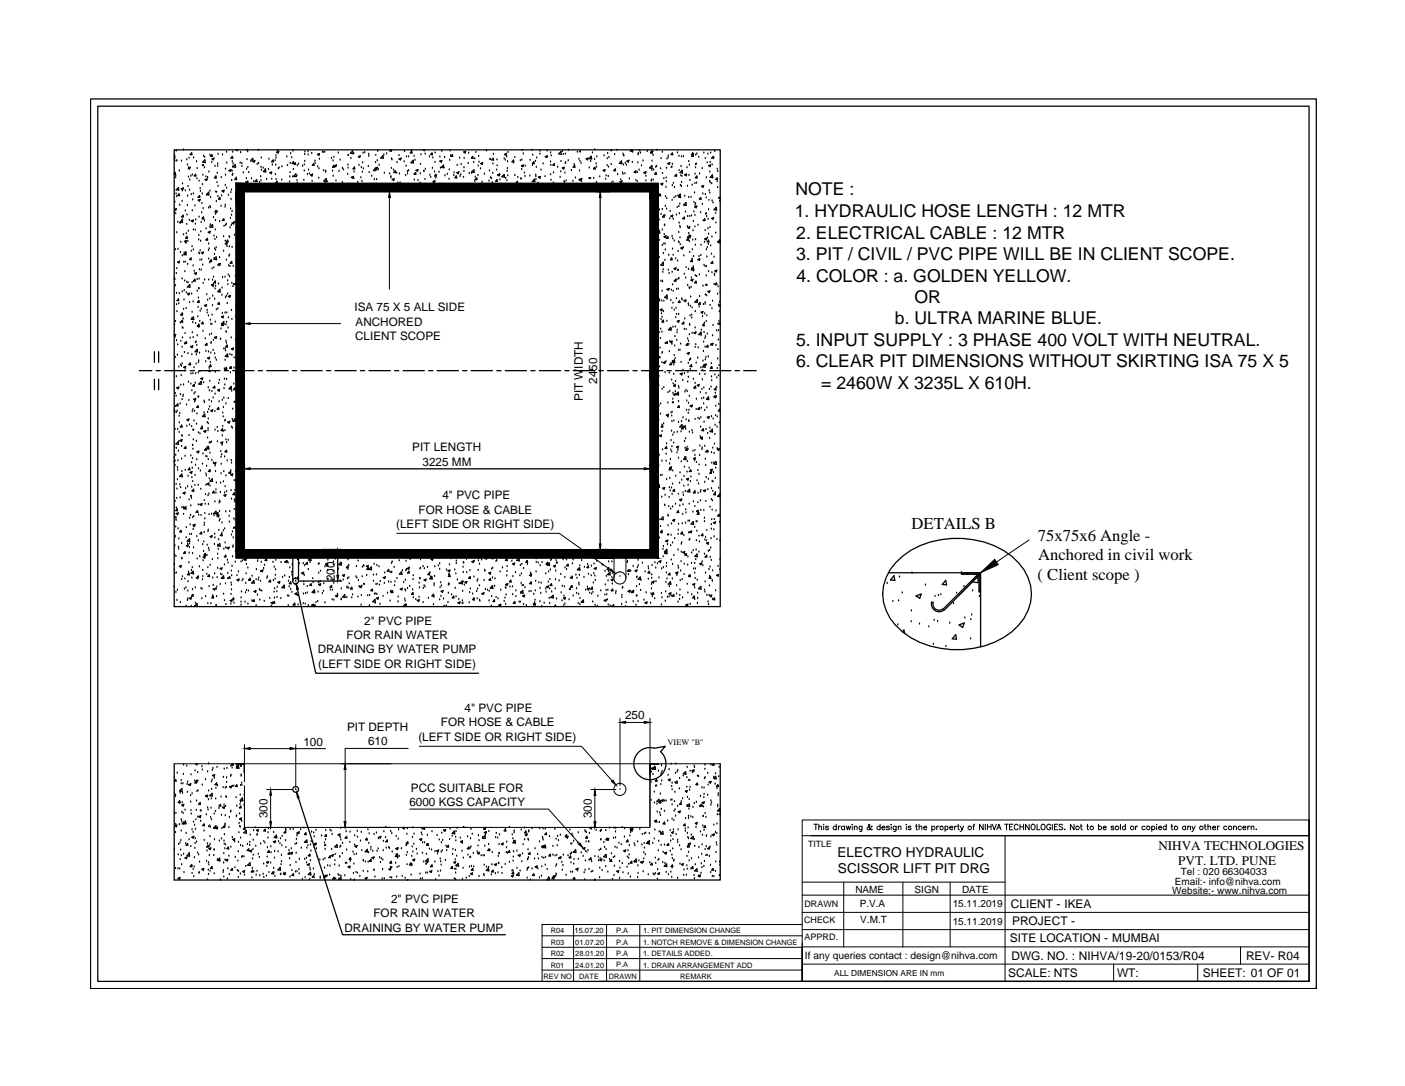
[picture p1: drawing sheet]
<svg xmlns="http://www.w3.org/2000/svg" width="279mm" height="216mm" viewBox="0 0 279 216" stroke-linecap="round" stroke-linejoin="round" font-family="sans-serif">
<defs><g id="words">
<g font-size="3.5">
<text x="158.2" y="38.8">NOTE :</text>
<text x="158" y="43.1">1. HYDRAULIC HOSE LENGTH : 12 MTR</text>
<text x="158.3" y="47.4">2. ELECTRICAL CABLE : 12 MTR</text>
<text x="158.3" y="51.7">3. PIT / CIVIL / PVC PIPE WILL BE IN CLIENT SCOPE.</text>
<text x="158.4" y="56">4. COLOR : a. GOLDEN YELLOW.</text>
<text x="178" y="64.5">b. ULTRA MARINE BLUE.</text>
<text x="181.9" y="60.3">OR</text>
<text x="158.3" y="68.8">5. INPUT SUPPLY : 3 PHASE 400 VOLT WITH NEUTRAL.</text>
<text x="158.3" y="73.1">6. CLEAR PIT DIMENSIONS WITHOUT SKIRTING ISA 75 X 5</text>
<text x="163.3" y="77.3">= 2460W X 3235L X 610H.</text>
</g>
<g font-size="3.3">
<text x="181.3" y="105.1">DETAILS B</text>
<text x="206.4" y="107.6">75x75x6 Angle -</text>
<text x="206.5" y="111.4">Anchored in civil work</text>
<text x="206.3" y="115.2">( Client scope )</text>
</g>
<g font-size="2.7">
<text x="166.6" y="170.3">ELECTRO HYDRAULIC</text>
<text x="166.6" y="173.6">SCISSOR LIFT PIT DRG</text>
</g>
<g font-size="2.6">
<text x="230.3" y="168.9">NIHVA TECHNOLOGIES</text>
<text x="234.3" y="171.9">PVT. LTD. PUNE</text>
</g>
<g font-size="2.4">
<text x="201" y="180.5">CLIENT - IKEA</text>
<text x="201.3" y="183.9">PROJECT -</text>
<text x="200.8" y="187.4">SITE LOCATION - MUMBAI</text>
<text x="201.1" y="190.8">DWG. NO. : NIHVA/19-20/0153/R04</text>
<text x="247.8" y="190.8">REV- R04</text>
<text x="200.5" y="194.2">SCALE: NTS</text>
<text x="222.1" y="194.2">WT:</text>
<text x="239.2" y="194.2">SHEET: 01 OF 01</text>
</g>
<g font-size="2.3">
<text x="70.5" y="61.9">ISA 75 X 5 ALL SIDE</text>
<text x="70.7" y="64.7">ANCHORED</text>
<text x="70.6" y="67.6">CLIENT SCOPE</text>
<text x="118.8" y="76.3" transform="rotate(-90 118.8 76.3)">2450</text>
<text x="115.9" y="79.7" transform="rotate(-90 115.9 79.7)">PIT WIDTH</text>
<text x="82" y="89.7">PIT LENGTH</text>
<text x="84" y="92.6">3225 MM</text>
<text x="88" y="99.2">4&quot; PVC PIPE</text>
<text x="78.8" y="104.9">(LEFT SIDE OR RIGHT SIDE)</text>
<text x="83.2" y="102.1">FOR HOSE &amp; CABLE</text>
<text x="66.6" y="115.6" transform="rotate(-90 66.6 115.6)">200</text>
<text x="72.4" y="124.2">2&quot; PVC PIPE</text>
<text x="63.2" y="129.9">DRAINING BY WATER PUMP</text>
<text x="68.9" y="127.1">FOR RAIN WATER</text>
<text x="63.3" y="132.8">(LEFT SIDE OR RIGHT SIDE)</text>
<text x="92.4" y="141.6">4&quot; PVC PIPE</text>
<text x="124.3" y="143">250</text>
<text x="60.3" y="148.2">100</text>
<text x="69" y="145.4">PIT DEPTH</text>
<text x="73.2" y="148.2">610</text>
<text x="83.2" y="147.3">(LEFT SIDE OR RIGHT SIDE)</text>
<text x="87.7" y="144.4">FOR HOSE &amp; CABLE</text>
<text x="81.4" y="160.2">6000 KGS CAPACITY</text>
<text x="81.7" y="157.4">PCC SUITABLE FOR</text>
<text x="53.2" y="162.7" transform="rotate(-90 53.2 162.7)">300</text>
<text x="117.7" y="162.7" transform="rotate(-90 117.7 162.7)">300</text>
<text x="77.8" y="179.5">2&quot; PVC PIPE</text>
<text x="68.5" y="185.2">DRAINING BY WATER PUMP</text>
<text x="74.3" y="182.4">FOR RAIN WATER</text>
</g>
<g font-size="2">
<text x="234.8" y="173.9">Tel : 020 66304033</text>
<text x="170.1" y="177.4">NAME</text>
<text x="181.9" y="177.4">SIGN</text>
<text x="191.3" y="177.4">DATE</text>
<text x="233.1" y="177.7">Website:- www.nihva.com</text>
<text x="233.7" y="175.9">Email:- info@nihva.com</text>
<text x="171" y="180.4">P.V.A</text>
<text x="171.1" y="183.5">V.M.T</text>
<text x="189.5" y="180.4">15.11.2019</text>
<text x="189.5" y="183.8">15.11.2019</text>
<text x="160.1" y="190.6">If any queries contact : design@nihva.com</text>
</g>
<g font-size="1.8">
<text x="159.9" y="183.5">CHECK</text>
<text x="160" y="180.4">DRAWN</text>
<text x="160" y="186.8">APPRD.</text>
</g>
<g font-size="1.7">
<text x="132.8" y="148.1">VIEW &quot;B&quot;</text>
<text x="160.7" y="168.3">TITLE</text>
<text x="165.9" y="194">ALL DIMENSION ARE IN mm</text>
</g>
<g font-size="1.5">
<text x="109.5" y="185.5">R04</text>
<text x="114.3" y="185.5">15.07.20</text>
<text x="122.5" y="185.5">P.A</text>
<text x="127.9" y="185.5">1. PIT DIMENSION CHANGE</text>
<text x="109.5" y="190.1">R02</text>
<text x="109.5" y="187.8">R03</text>
<text x="114.4" y="190.1">28.01.20</text>
<text x="114.4" y="187.8">01.07.20</text>
<text x="122.5" y="190.1">P.A</text>
<text x="122.5" y="187.8">P.A</text>
<text x="127.9" y="190.1">1. DETAILS ADDED.</text>
<text x="127.9" y="187.8">1. NOTCH REMOVE &amp; DIMENSION CHANGE</text>
<text x="108" y="194.6">REV NO</text>
<text x="109.5" y="192.3">R01</text>
<text x="114.4" y="192.3">24.01.20</text>
<text x="115.2" y="194.6">DATE</text>
<text x="121" y="194.6">DRAWN</text>
<text x="122.5" y="192.3">P.A</text>
<text x="127.9" y="192.3">1. DRAIN ARRANGEMENT ADD</text>
<text x="135.2" y="194.6">REMARK</text>
</g>
</g></defs>
<!-- layer: 0 -->
<g fill="none" stroke="#000" stroke-width=".25">
<path d="M18 19.7h243.8v176.8h-243.8zM19.4 21.1h240.9v174h-240.9zM34.6 29.8h108.6v90.8h-108.6zM34.6 34.5l.3-.2v.4l-.3-.1M34.6 30.9l.1-.1 .1 .6h-.2M34.7 31.9h.1M34.7 30h.1M34.9 34.9h.1M34.9 35.3h.1M35 32h.1M35 38.6h.1M35 37.7l.5-.4v.5z"/>
<path d="M35.1 30h.1M35.2 39.1h.1M35.2 31.9h.1M35.6 38.6l.1 .3-.3-.1zM35.7 34h.1M36 37.5l.5-.1-.2 .3zM36.1 32h.1M36.3 38h.1M36.3 36.6h.1M36.5 29.8h.1M36.8 37.9h.1M37.1 31.8h.1"/>
<path d="M37.3 32.8h.1M37.3 39h.1M37.4 37.1h.1M37.4 33.4l.4-.1-.1 .3zM37.5 35.2h.1M37.5 33.3h.1M37.6 31.4h.1M37.7 37.8h.1M37.7 35.8h.1M37.9 35h.1M38 38.7h.1M38.1 30.4l.1 .4-.4-.1z"/>
<path d="M38.2 34.8h.1M38.3 39.7h.1M38.5 38.6h.1M38.5 31.4h.1M38.9 34.7l.1 .3h-.4zM39.1 32.2h.1M39.2 35.5h.1M39.2 33.5h.1M39.4 39.8l.4-.1-.1 .3zM39.6 36h.1M39.7 38.9v.3h-.3zM39.8 37.5h.1"/>
<path d="M39.8 38h.1M40.2 38.6h.1M40.3 36.7h.1M40.3 32.9h.1M40.4 34.8h.1M40.4 32.9h.1M40.5 31.1h.1M40.7 33.3h.1M40.7 31.3h.1M40.7 31.8l.1 .5-.5-.1zM40.8 35.7l.4-.2-.1 .4zM41 35.2h.1"/>
<path d="M41.1 38.8h.1M41.3 35.3h.1M41.5 38.2v.6l-.4-.1zM41.5 34.2h.1M41.8 38h.1M41.8 30.8h.1M41.9 39.3h.1M42.1 32.3h.1M42.1 31.1h.1M42.1 30.8l.1 .3h-.3zM42.2 31.6l.4-.2-.2 .4zM42.8 33h.1"/>
<path d="M42.9 38.2h.1M42.9 35.5h.1M42.9 35l.1 .4-.4-.1zM43.1 38.2h.1M43.2 36.3h.1M43.2 34.4h.1M43.3 32.6h.1M43.3 33h.1M43.3 39.1h.1M43.4 30.7h.1M43.4 37h.1M43.7 39.2l.1 .4h-.4z"/>
<path d="M44 35.3h.1M44.1 38.9h.1M44.2 38l.3-.2v.4zM44.3 30.8h.1M44.8 36.9h.1M44.8 34.8h.1M44.8 33.6h.1M45.1 30.3h.1M45.1 37.4h.1M45.1 32.4h.1M45.4 38.8h.1M45.5 33.9l.4-.2-.1 .4z"/>
<path d="M45.9 38.3h.1M45.9 39.7h.1M46 37.8h.1M46.1 35.9h.1M46.2 34h.1M46.2 32.2h.1M46.2 34.9h.1M46.2 31.1l.1 .4-.4-.1zM46.3 30.3h.1M46.3 34.6h.1M46.3 33.2h.1M46.3 33.2l.5-.5v.6z"/>
<path d="M46.4 32.6h.1M46.9 36.6h.1M46.9 29.8l.3 .2 .1-.2M47 35.4v.3h-.3zM47 35.4h.1M47.8 32.4h.1M47.9 30.3h.1M48.1 33.1h.1M48.1 32.5h.1M48.4 34.4h.1M48.9 36.1l.4-.1-.1 .4zM49 35.5h.1"/>
<path d="M49 33.6h.1M49.1 31.7h.1M49.2 29.9h.1M49.2 30.2h.1M49.3 33.3h.1M49.5 34.3h.1M49.9 32.1h.1M50 31.8l.3-.3v.3zM50 35.5h.1M50.3 32.1l.4-.2-.1 .3zM50.5 36.1h.1M51 35.7l.1 .4h-.3z"/>
<path d="M51.2 32.7h.1M51.4 29.9h.1M51.4 32.5h.1M51.6 36.3h.1M51.8 35.1h.1M51.9 33.3h.1M51.9 35.9h.1M52 31.4h.1M52 33.9h.1M52.3 33.4h.1M52.8 33.7h.1M52.8 33.6v.6l-.4-.1z"/>
<path d="M53 35.7h.1M53.4 33.7h.1M53.5 31.7h.1M53.7 34.3l.3-.1-.1 .3zM54 35.6h.1M54.2 32.8h.1M54.3 31.8l.1 .4h-.4zM54.7 31.9h.1M54.8 34.7h.1M54.8 32.8h.1M54.9 31h.1M54.9 31.4h.1"/>
<path d="M54.9 35.7h.1M55 30.3l.4-.2-.1 .3zM55.1 36.1v.3h-.3zM55.3 29.9h.1M55.3 33.6h.1M55.5 33.4h.1M56 35.8h.1M56.1 33.2h.1M57 31.2h.1M57.2 32.9h.1M57.6 36.2h.1M57.6 35.2h.1"/>
<path d="M57.7 34.3h.1M57.7 32.5h.1M57.8 30.6h.1M58 31.4h.1M58.2 35.2h.1M58.3 30h.1M58.3 33.7h.1M58.3 32.2l.1 .3h-.3zM58.4 32.5l.4-.1-.1 .3zM58.8 34.6l.1 .5-.5-.1zM59 35h.1M59.1 35.9h.1"/>
<path d="M59.1 36.4h.1M59.1 32.9h.1M59.4 32.6h.1M60.2 33h.1M60.4 35.8h.1M60.5 34h.1M60.5 32.8h.1M60.6 32.1h.1M60.6 30.7h.1M60.6 30.2h.1M61.1 34.7h.1M61.3 30.8h.1"/>
<path d="M61.3 30.2h.1M61.4 33.8h.1M61.5 34.6h.1M61.8 34.8l.4-.2-.2 .4zM62 30.5h.1M62.1 36.1h.1M62.1 32.8l.3-.3 .1 .4zM62.6 32h.1M62.7 32.5h.1M63.1 30.7l.4-.1-.1 .3zM63.2 33.2h.1M63.4 35.4h.1"/>
<path d="M63.4 33.6h.1M63.5 31.7h.1M64.1 30.3h.1M64.3 30.3h.1M64.4 33.9h.1M64.4 36l.5-.5v.6zM64.6 30.3h.1M64.7 36.3h.1M64.7 34.2h.1M64.8 34h.1M65.1 36.2h.1M65.9 31.5h.1"/>
<path d="M66.1 34h.1M66.2 33.3h.1M66.2 32h.1M66.3 35h.1M66.4 33.1h.1M66.4 31.3h.1M66.4 32.9l.1 .3h-.3zM66.5 33l.4-.2-.1 .3zM66.8 36h.1M67.3 30.4h.1M67.4 34.1h.1M67.6 31.8h.1"/>
<path d="M68.1 33.5h.1M68.1 36.3h.1M68.3 33.8h.1M69.1 34.7h.1M69.2 32.8h.1M69.2 30.9h.1M69.2 33.4h.1M69.3 30.9h.1M69.8 31.5h.1M69.9 35.2l.4-.1-.1 .3zM70.1 30l.1 .6-.5-.1zM70.3 30.6h.1"/>
<path d="M70.4 35.5h.1M70.4 34.2h.1M70.5 33.2v.4h-.3zM71.1 36.3h.1M71.3 31.1l.3-.1-.1 .3zM71.4 32.9h.1M71.8 35.3h.1M71.9 33.3h.1M72 36.1h.1M72.1 34.2h.1M72.1 32.4h.1M72.2 30.5h.1"/>
<path d="M72.2 33.6h.1M72.5 30.3h.1M73.3 33.1h.1M73.3 31.1h.1M73.3 30.7h.1M73.4 34.3h.1M73.9 35h.1M74.3 33.9l.3-.3v.3zM74.4 35.7h.1M74.6 33.4l.4-.1-.1 .3zM74.7 32.3h.1M74.7 30.9h.1"/>
<path d="M74.9 35.7h.1M74.9 33.9h.1M75 31.9h.1M75.1 30.1h.1M75.2 33.7h.1M75.4 32.8h.1M75.7 31.4l.5-.5v.6zM76.3 30.8h.1M76.4 34.4h.1M76.9 30.6h.1M77.5 34.6h.1M77.7 35.3h.1"/>
<path d="M77.7 35.1h.1M77.7 29.8l-.2 .2h.4l-.1-.2M77.8 33.5h.1M77.9 31.6h.1M77.9 31.8h.1M78 35.7l.4-.2-.1 .4zM78.2 33.8h.1M78.6 33.9l.1 .4h-.4zM78.9 34.4h.1M79 32.3h.1M79.1 36.4h.1M79.3 30.9h.1"/>
<path d="M79.3 31.6l.5-.2-.2 .4zM79.4 34.6h.1M79.6 36.4h.1M80.4 32.2h.1M80.4 30.1h.1M80.7 34.9h.1M80.7 33h.1M80.8 31.2h.1M81 34.1h.1M81 34.6h.1M81.3 33.9h.1M81.3 31.2h.1"/>
<path d="M81.7 32.3l.5-.4v.5zM81.8 29.9h.1M81.8 30l.1 .4h-.3zM82.4 31.1h.1M82.4 34.6l.2-.3 .1 .4zM82.4 35.8h.1M82.5 34.7h.1M82.5 31.9h.1M82.7 33.9l.4-.2-.1 .4zM83.1 35.9h.1M83.5 36.4h.1M83.6 34.5h.1"/>
<path d="M83.6 32.7h.1M83.7 30.8h.1M84.2 29.8l.2 .2v-.2M84.3 34.1h.1M84.3 34h.1M84.5 35.7h.1M84.6 30.6h.1M84.6 33.6h.1M85.4 31.2h.1M85.5 34.8h.1M85.7 35.2h.1M85.9 30.4l.1 .4-.3-.1z"/>
<path d="M86 33.5h.1M86.1 31.4h.1M86.1 36.1l.4-.1-.1 .4zM86.3 36.1h.1M86.4 34.2h.1M86.5 32.3h.1M86.5 30.4h.1M86.7 35.4h.1M86.7 34.7l.1 .3h-.4zM87.3 34.2h.1M87.5 31.2h.1M87.5 32l.4-.1-.1 .3z"/>
<path d="M87.6 33.4h.1M87.8 33.3l.4-.5 .1 .5zM87.9 30.1h.1M88.2 33.2h.1M88.4 31.3h.1M88.5 35h.1M89 34.7h.1M89.3 35.6h.1M89.3 33.8h.1M89.4 31.9h.1M89.5 30h.1M89.6 30.9h.1"/>
<path d="M90 30.8v.3h-.3zM90.2 34.9h.1M90.3 34.4h.1M90.7 35l.1 .4-.3-.1zM90.9 34.3l.3-.2-.1 .4zM90.9 32.9h.1M91.4 31.4h.1M91.5 35.1h.1M91.6 34.7h.1M91.7 32.7h.1M92.2 35.2h.1M92.2 30.2l.4-.1-.1 .3z"/>
<path d="M92.3 33.3h.1M92.3 34.1h.1M92.3 31.5h.1M93.1 32.5h.1M93.2 30.5h.1M93.3 34.5h.1M93.8 34.4h.1M93.8 34.2l.4-.4 .1 .5zM94 31.1l.1 .4-.4-.1zM94.2 32.3h.1M94.4 31.6h.1M94.4 36.1h.1"/>
<path d="M94.5 35.2h.1M94.5 35.7l.3-.3v.3zM94.6 30.3h.1M95.1 34.9h.1M95.1 33h.1M95.2 31.1h.1M95.3 32.2h.1M95.6 33.6h.1M95.6 32.5l.4-.2-.1 .4zM95.9 36.2h.1M96.3 34.6h.1M96.7 30h.1"/>
<path d="M97.3 36h.1M97.3 34h.1M97.4 31.7h.1M97.5 31.7h.1M97.6 35.3h.1M97.7 35.5h.1M97.9 36.3h.1M98 34.4h.1M98 32.6h.1M98.1 31.5v.3h-.3zM98.1 30.7h.1M98.8 33.8h.1"/>
<path d="M98.8 31.8h.1M98.8 35.7l.1 .4h-.3zM98.9 33h.1M98.9 34.8l.5-.2-.2 .4zM99.4 34.7h.1M99.4 35.8h.1M99.8 35.1l.5-.4v.5zM100.3 31.6h.1M100.3 30.7l.4-.2-.1 .4zM100.5 31.8h.1M100.6 35.5h.1M100.8 31.2h.1"/>
<path d="M100.8 35.9h.1M100.9 34.1h.1M100.9 33.5h.1M100.9 32.2h.1M101 35h.1M101 30.3h.1M102.1 32.4h.1M102.1 31.8l.1 .4h-.4zM102.4 31.3h.1M102.4 34.9h.1M102.9 36.1l.1 .3h-.4zM103 35.3h.1"/>
<path d="M103.5 31.9h.1M103.6 35.6h.1M103.6 35.5h.1M103.7 33l.4-.2-.1 .3zM103.7 33.7h.1M103.8 31.8h.1M103.9 29.9h.1M104.1 30.6h.1M104.3 34.4h.1M104.4 35.1h.1M104.5 33h.1M105.4 35h.1"/>
<path d="M105.4 31.9h.1M105.8 29.9h.1M105.9 32.9h.1M105.9 30.8h.1M106.1 32.2l.1 .3h-.3zM106.3 35.6l.1 .5h-.6zM106.5 32.1h.1M106.5 34.8h.1M106.6 35.1h.1M106.6 35.7h.1M106.7 33.3h.1M106.7 31.4h.1"/>
<path d="M106.9 36.4h.1M107.1 35.2l.4-.1-.1 .3zM107.4 30.6h.1M107.4 30h.1M107.6 33.8h.1M108 32.6h.1M108.4 35.1h.1M108.4 31.1l.5-.1-.2 .3zM108.7 31.3h.1M108.8 30h.1M109.5 34.7h.1M109.5 30.4h.1"/>
<path d="M109.5 32.2h.1M109.5 32.9h.1M109.6 35.8h.1M109.6 31h.1M110 36.4h.1M110.1 34.4h.1M110.2 32.5l.1 .4-.3-.1zM110.9 33.3h.1M111.1 30.6l.5-.5v.6zM111.4 35.2h.1M111.5 34.1h.1M111.6 32.1h.1"/>
<path d="M111.8 30.1h.1M111.8 33.4l.4-.1-.1 .3zM112 30.7h.1M112.2 36.1h.1M112.3 36.3h.1M112.3 34.4h.1M112.4 32.5h.1M112.5 30.6h.1M112.5 32.3h.1M112.6 36h.1M113 31.9h.1M113 29.9h.1"/>
<path d="M113.6 33.9h.1M113.9 36.1h.1M114.2 32.7h.1M114.3 32.9v.4l-.3-.1zM114.4 35.4h.1M114.8 30.3h.1M115.1 31.7h.1M115.2 35.8h.1M115.2 35.7l.4-.2-.1 .4zM115.2 34h.1M115.3 30.2h.1M115.3 32.1h.1"/>
<path d="M115.4 30.2h.1M115.5 32.5h.1M115.6 36.1h.1M115.7 35.6h.1M116.6 31.6l.3-.2v.4zM117.2 35.5h.1M117.2 33.4h.1M117.4 35.5h.1M117.4 32.1h.1M117.6 31.1l.1 .5-.5-.1zM117.8 30.4h.1M118.1 35.5h.1"/>
<path d="M118.2 33.6h.1M118.3 31.7h.1M118.3 29.8h.1M118.3 33.3l.1 .3h-.4zM118.5 32.6h.1M118.5 38.1h2.8M118.6 33.2h.1M118.6 36.3h.1M118.7 31.2h.1M119.3 35.2h.1M119.4 39.3v68.8M119.9 33.9l.4-.2-.1 .4z"/>
<path d="M120.1 31h.1M120.5 35.6h.1M120.5 35h.1M120.7 32.9h.1M120.7 31.6h.1M120.8 30.5h.1M121 35.1h.1M121 33.2h.1M121.1 31.3h.1M121.4 29.8l.2 .2v-.2M121.6 32.7h.1M121.6 36.4h.1"/>
<path d="M121.9 36.2h.1M122.2 30.7h.1M122.4 33.6v.3h-.3zM122.7 29.9h.1M122.8 34.7h.1M123.3 36.1l.4-.1-.1 .3zM123.5 35.8h.1M123.6 32l.1 .5h-.5zM123.8 34.4h.1M123.9 34.7h.1M123.9 30.6h.1M124 32.8h.1"/>
<path d="M124 30.9h.1M124.1 31h.1M124.3 34.5h.1M124.3 32.5h.1M124.6 32.8h.1M124.7 32l.4-.1-.2 .3zM125.2 35.6h.1M125.5 29.8l-.1 .2h.3v-.2M125.7 30h.1M125.7 32.3h.1M125.8 30.3h.1M126.4 34.2h.1"/>
<path d="M126.4 33.9l.1 .4h-.4zM126.5 35.9h.1M126.7 36.1h.1M126.8 34.3h.1M126.8 32.4h.1M126.9 30.8h.1M126.9 30.5h.1M127.1 33.8h.1M127.2 30h.1M127.4 30.4h.1M127.6 33h.1M127.9 32h.1"/>
<path d="M128 34.3l.5-.2-.2 .4zM128.5 36h.1M128.5 35h.1M128.7 30.1h.1M129.2 33.4l.4-.5 .1 .6zM129.4 30.2l.4-.2-.1 .4zM129.5 36h.1M129.6 35.8h.1M129.6 33.9h.1M129.7 32h.1M129.7 30v.4h-.3zM129.8 30.1h.1"/>
<path d="M129.9 35.8h.1M129.9 30.9h.1M130 33.8h.1M130.4 33.3h.1M130.4 34.3l.1 .4-.3-.1zM130.6 33.1h.1M130.6 29.9h.1M131.2 38.6l.1 .3h-.3zM131.4 33.6h.1M131.4 39h.1M131.4 36.6l.4-.2-.1 .4zM131.5 31.5h.1"/>
<path d="M131.7 30.3h.1M131.8 34.5h.1M132 35.5h.1M132.3 39.1h.1M132.4 37.2h.1M132.5 35.4h.1M132.5 36.1h.1M132.6 33.5h.1M132.6 39.5h.1M132.6 31.6h.1M132.8 32.5l.4-.2-.1 .4zM132.9 31.4h.1"/>
<path d="M132.9 31h.1M133.5 33.3h.1M133.6 33.2h.1M133.7 39.8h.1M133.7 36.9h.1M133.7 32.7h.1M133.7 30.4l.1 .4-.4-.1zM133.9 36.4h.1M134 39.3h.1M134.1 37.3h.1M134.4 39.1h.1M134.5 34.7v.3h-.3z"/>
<path d="M134.7 30.4h.1M134.8 38.8l.4-.1-.1 .4zM135 31.1h.1M135.1 33.9h.1M135.3 38.7h.1M135.3 38.9l.1 .4-.4-.1zM135.3 36.9h.1M135.4 35h.1M135.4 33.1h.1M135.5 31.2h.1M135.5 37.1h.1M135.5 36.3h.1"/>
<path d="M135.6 35h.1M135.7 33.9v.5l-.5-.1zM135.9 31.1h.1M136.2 39h.1M136.2 34.7l.3-.1v.4zM136.6 33.3h.1M136.7 37h.1M137 39.3h.1M137 32.1h.1M137 34.9h.1M137.1 32.8h.1M137.2 35.9h.1"/>
<path d="M137.4 39.2h.1M137.5 30.7l.4-.2-.1 .3zM137.6 36.8h.1M137.7 30.5h.1M137.8 30.8l.1 .3h-.4zM138.1 38.3h.1M138.2 36.5h.1M138.2 34.6h.1M138.3 32.7h.1M138.3 33.3h.1M138.4 30.8h.1M138.5 32.6h.1"/>
<path d="M138.5 36.4h.1M138.6 30.6h.1M138.6 35v.4l-.3-.1zM139 31.3h.1M139.1 34.6h.1M139.3 39.3l.1 .3h-.3zM139.5 37l.4-.1-.1 .3zM139.6 33.5h.1M139.7 37.2h.1M139.8 38.6h.1M140 30.4h.1M140.3 38.7h.1"/>
<path d="M140.3 31.5h.1M140.4 39.4h.1M140.5 35.3h.1M140.6 32.4h.1M140.8 30.6h.1M140.9 32.9l.4-.1-.1 .3zM141 39.8h.1M141 37.9h.1M141.1 36.1h.1M141.2 34.2h.1M141.2 38.4h.1M141.2 32.3h.1"/>
<path d="M141.2 36.4h.1M141.3 30.4h.1M141.5 36.5h.1M141.6 39.9h.1M141.6 32.8h.1M141.7 34.8v.5l-.5-.1zM141.8 31.1l.1 .4-.4-.1zM142 31.4h.1M142.1 30.1h.1M142.6 35.4l.1 .3h-.4zM142.6 36.1h.1M142.6 33.6h.1"/>
<path d="M142.7 34.1h.1M142.7 37.3h.1M143.2 39.8l-.1 .1h.1M143.2 39.2l-.3 .1 .3 .2v-.1M34.6 55.2l.2 .3h-.2M34.7 42.2h.1M34.7 41.6l.4-.1-.2 .3zM34.8 40.2h.1M34.9 56.8h.1M34.9 49.6h.1M34.9 42.5h.1M35.1 54.4h.1"/>
<path d="M35.1 58.3h.1M35.2 53.4h.1M35.2 46.3h.1M35.3 52.1l.4-.2-.1 .4zM35.4 44.2h.1M35.4 49.6h.1M35.5 59.4v.4h-.3zM35.7 58.4h.1M35.7 40.8h.1M35.8 44.4h.1M35.9 50.2h.1M36 48.2h.1"/>
<path d="M36.2 40h.1M36.2 55.4h.1M36.2 43.7l.1 .5h-.5zM36.3 58h.1M36.3 50.9h.1M36.3 43.7h.1M36.4 42.8l.1 .3h-.4zM36.5 46.7h.1M36.5 52.1h.1M36.6 59.6h.1M36.6 57.8h.1M36.6 50.3h.1"/>
<path d="M36.7 48l.4-.2-.1 .4zM36.7 55.9h.1M36.8 54h.1M36.8 52.1h.1M36.8 41.9h.1M36.9 50.2h.1M37 48.4h.1M37 50.2v.5l-.5-.1zM37.1 46.5h.1M37.1 58.2h.1M37.1 44.6h.1M37.1 56.1h.1"/>
<path d="M37.2 42.7h.1M37.2 47l.1 .4h-.4zM37.3 40.8h.1M37.3 57.1l.4-.5 .1 .5zM37.3 52.6h.1M37.3 58.4l.4-.1-.1 .3zM37.4 48h.1M37.4 56.2h.1M37.4 46h.1M37.6 43.8h.1M37.7 51.6l.3-.3v.3zM38 49.9h.1"/>
<path d="M38 43.9l.5-.1-.2 .3zM38.1 58.4h.1M38.2 56.2h.1M38.2 49.1h.1M38.2 41.9h.1M38.4 52.9h.1M38.5 49.7h.1M38.5 45.7h.1M38.5 56h.1M38.6 53.9h.1M38.7 54.3l.3-.1v.4zM38.7 40.9h.1"/>
<path d="M38.7 55.5l.1 .4h-.3zM38.8 45.7h.1M38.8 44.6h.1M38.9 43.7h.1M39.2 57.9h.1M39.2 55.6h.1M39.5 59.3h.1M39.5 47.7h.1M39.6 57.3h.1M39.6 46.8h.1M39.6 57.4h.1M39.6 50.3h.1"/>
<path d="M39.6 59.8v.3h-.3zM39.6 55.5h.1M39.6 43.2h.1M39.6 50.4h.1M39.7 53.6h.1M39.8 51.7h.1M39.8 49.9h.1M39.9 47.9h.1M39.9 46.1h.1M40 44.2h.1M40 53.7h.1M40.1 50.3l.3-.2-.1 .3z"/>
<path d="M40.1 42.3h.1M40.1 51.7h.1M40.1 40.5h.1M40.3 43.5h.1M40.3 52.7h.1M40.4 41.5h.1M40.4 56.3h.1M40.4 43.1l.1 .4h-.3zM40.7 43.9h.1M40.7 55.7h.1M41 47.7l.2-.3 .1 .3zM41 45.5h.1"/>
<path d="M41.1 58.6h.1M41.3 59.7h.1M41.4 46.2l.4-.2-.1 .3zM41.5 49.8h.1M41.5 51.5h.1M41.5 55.7h.1M41.5 48.5h.1M41.5 41.3h.1M41.6 49.5h.1M41.7 59.4h.1M41.7 52.3h.1M41.8 41h.1"/>
<path d="M41.8 45.1h.1M41.8 45.1l.5-.5v.6zM41.8 41.3h.1M41.8 44.7h.1M42 51.6l.1 .4h-.3zM42.1 56.6l.3-.1-.1 .3zM42.2 53.5h.1M42.3 55.7h.1M42.3 58.9h.1M42.4 57h.1M42.5 55.1h.1M42.5 43.3h.1"/>
<path d="M42.5 53.2h.1M42.6 46.9h.1M42.6 51.4h.1M42.6 50.6h.1M42.7 49.5h.1M42.7 59.5h.1M42.7 47.6h.1M42.8 57.4h.1M42.8 42.1l.4-.2-.1 .4zM42.8 45.7h.1M42.8 55.9l.1 .3h-.4zM42.9 43.8h.1"/>
<path d="M42.9 56.9h.1M42.9 49.7h.1M42.9 42.6h.1M42.9 42h.1M43 49.3h.1M43 51.1l.1 .5-.5-.1zM43 40.1h.1M43.1 47.2h.1M43.4 52.8h.1M43.4 52.5l.4-.1-.1 .3zM43.4 56.5h.1M43.7 51.2h.1"/>
<path d="M43.7 44.1h.1M43.7 57.5l.1 .6-.5-.1zM44 41h.1M44.1 58.7h.1M44.2 57.3h.1M44.2 43.8l.3-.3v.3zM44.3 55.2h.1M44.5 47.1h.1M44.5 49.9h.1M44.5 45h.1M44.8 41.2h.1M44.8 55.1h.1"/>
<path d="M44.8 47.9h.1M44.8 40.8h.1M44.8 48.4l.4-.1-.1 .3zM44.8 59.2h.1M44.8 44.8h.1M45 58.9h.1M45 51.7h.1M45 44.6h.1M45.1 49h.1M45.3 58.4h.1M45.3 55.8h.1M45.3 47.7l.1 .4h-.4z"/>
<path d="M45.3 56.6h.1M45.4 54.7h.1M45.4 58.9l.4-.2-.1 .4zM45.5 52.8h.1M45.5 51h.1M45.6 47.1h.1M45.6 49.1h.1M45.6 47.2h.1M45.6 55h.1M45.6 50.7h.1M45.7 45.3h.1M45.7 53h.1"/>
<path d="M45.8 43.4h.1M45.9 41.6h.1M46 44.8h.1M46 42.8h.1M46.1 52v.4l-.3-.1zM46.1 56.3h.1M46.2 49.2h.1M46.2 42h.1M46.2 44.4l.3-.2v.3zM46.3 57h.1M46.4 52.9h.1M46.5 56.6h.1"/>
<path d="M46.6 46.8h.1M46.7 44.2h.1M46.8 56.2l.1 .4-.3-.1zM46.9 54.8h-.1l.1 .1M131 51.3h.1M131 59.6l.1-.2 .1 .4h-.2M131 46l.1-.2 .1 .5h-.2M131 51h.1l-.1 .3M131.1 43.8h.1M131.1 47.8h.1M131.1 41.7h.1M131.4 55.9h.1"/>
<path d="M131.4 52.7l.5-.5v.6zM131.5 42.6h.1M131.6 59.8h.1M131.7 57.9h.1M131.7 45.7h.1M131.7 55.9h.1M131.7 48.8h.1M131.7 41.6h.1M131.8 56h.1M131.8 54.1h.1M131.9 52.3h.1M131.9 53.6h.1"/>
<path d="M131.9 50.4h.1M132 48.5h.1M132 59.9h.1M132 42.8l.1 .4-.3-.1zM132.1 47.1l.3-.2-.1 .3zM132.1 46.6h.1M132.1 44.7h.1M132.2 44.9h.1M132.2 59.1l.4-.4 .1 .5zM132.2 42.9h.1M132.2 51.8h.1M132.3 48.5h.1"/>
<path d="M132.3 41h.1M132.3 49.7h.1M132.5 47.4l.3-.3 .1 .3zM132.6 41.6h.1M132.6 59.5h.1M132.6 57.5l.5-.2-.2 .4zM132.9 53.7h.1M133 50.7h.1M133.1 54.4h.1M133.2 43.5h.1M133.3 42h.1M133.4 59.7h.1"/>
<path d="M133.4 43l.4-.2-.1 .3zM133.5 57.7h.1M133.6 51.3l.1 .3h-.4zM133.7 54.1h.1M133.7 47h.1M133.7 56.6h.1M133.7 49.5h.1M133.8 47.5h.1M133.9 57.9h.1M133.9 50.7h.1M133.9 43.6h.1M134 53.4l.4-.2-.1 .4z"/>
<path d="M134.1 47.9h.1M134.4 51.5h.1M134.4 55.5v.4h-.3zM134.5 59.4h.1M134.5 42.7h.1M134.5 57.5h.1M134.6 55.6h.1M134.7 41.3h.1M134.7 53.7h.1M134.8 51.9h.1M134.8 50h.1M134.9 53.7h.1"/>
<path d="M134.9 57.5h.1M134.9 48.1h.1M135 46.2h.1M135 55.4h.1M135 48.2h.1M135 41h.1M135.1 44.4h.1M135.1 42.5h.1M135.1 59.8l.1 .3h-.3zM135.2 40.6h.1M135.2 45h.1M135.2 47.3h.1"/>
<path d="M135.3 45.2h.1M135.3 48.6h.1M135.4 49.3l.4-.1-.1 .3zM135.6 59.4h.1M135.7 59.6h.1M135.8 43.5l.3-.3v.3zM135.9 49.2h.1M136 50.9h.1M136 59.8l.4-.2-.1 .4zM136.1 54.5h.1M136.3 42.1h.1M136.4 55.3h.1"/>
<path d="M136.4 40.3l.1 .5h-.6zM136.5 53.2h.1M136.7 45.1h.1M136.8 43h.1M136.8 56.8h.1M136.8 45.2l.4-.1-.2 .3zM136.8 47.4l.1 .3h-.3zM136.9 53.5h.1M137 46.4h.1M137 57.2h.1M137.1 48h.1M137.1 57.3h.1"/>
<path d="M137.1 46.7l.1 .6-.5-.1zM137.2 50.2h.1M137.2 43h.1M137.3 59h.1M137.3 47h.1M137.4 55.7l.4-.2-.1 .4zM137.4 57.1h.1M137.5 55.3h.1M137.5 42.9h.1M137.6 53.4h.1M137.6 51.5h.1M137.6 51.6l.1 .4h-.4z"/>
<path d="M137.7 49.6h.1M137.8 47.7h.1M137.8 45.9h.1M137.9 53h.1M137.9 44h.1M137.9 53.9h.1M137.9 53.2l.1 .5-.5-.1zM137.9 51h.1M138 42.1h.1M138 40.2h.1M138.1 41.1l.5-.1-.2 .3zM138.2 42.8h.1"/>
<path d="M138.2 45.1h.1M138.2 40.8h.1M138.3 48.8h.1M138.3 54.8h.1M138.3 47.7h.1M138.3 40.5h.1M138.4 55.9l.1 .3h-.4zM138.5 55h.1M138.7 59.6v.5h-.5zM138.7 59.8h.1M138.8 51.6l.4-.2-.1 .4zM138.8 44.8h.1"/>
<path d="M139 51h.1M139.1 54.6h.1M139.1 59h.1M139.3 42.3h.1M139.4 50.8h.1M139.4 48.8h.1M139.7 40.6h.1M139.8 56.9h.1M140 52.7h.1M140.1 48.2h.1M140.1 43.5l.1 .3h-.4zM140.1 47.5l.5-.1-.2 .3z"/>
<path d="M140.2 53h.1M140.2 45.8h.1M140.3 58.6h.1M140.3 42.6h.1M140.3 56.7h.1M140.4 54.8h.1M140.4 56.8h.1M140.5 53h.1M140.5 49.6h.1M140.5 42.5h.1M140.5 43h.1M140.5 58.8h.1"/>
<path d="M140.6 51.1h.1M140.6 56.7h.1M140.6 49.2h.1M140.7 47.3h.1M140.8 45.5h.1M140.8 57.9l.4-.1-.1 .4zM140.8 43.6h.1M140.9 48.6h.1M140.9 41.7h.1M140.9 46.6h.1M140.9 54h.1M140.9 47.7l.1 .4h-.4z"/>
<path d="M141.2 45.2h.1M141.3 48.9h.1M141.4 52.3l.3-.3v.4zM141.5 50.5h.1M141.5 43.4l.4-.1-.1 .3zM141.6 54.2h.1M141.6 47.1h.1M141.7 59.9h.1M141.8 40.3h.1M142 51.1h.1M142 56.5h.1M142.1 54.8h.1"/>
<path d="M142.1 54.5h.1M142.2 53.9l.4-.2-.2 .3zM142.3 42.4h.1M142.3 46.3h.1M142.4 44.3h.1M142.4 41.2l.1 .6-.5-.1zM142.5 56.2l.1 .4h-.4zM142.7 58.5h.1M142.8 57h.1M143 48.3h.1M143.1 48.3h.1M143.2 58.2h.1"/>
<path d="M143.2 48.1v-.4l-.5 .4 .5 .1M27.7 73.7h2.5M30.7 69.9v2.1M30.7 75.4v2.1M31 73.7h.9M31.6 69.9v2.1M31.6 75.4v2.1M32.7 73.7h4.3M34.6 66.6l.3-.1-.1 .3-.2-.1M34.7 64.6h.1M34.8 67.1h.1M34.9 78.2h.1"/>
<path d="M34.9 71.1h.1M34.9 63.9h.1M35 78.8h.1M35.1 74.9h.1M35.1 67.7h.1M35.1 60.6h.1M35.2 77.1l.4-.2-.2 .4zM35.2 62h.1M35.3 70.6h.1M35.3 68.6h.1M35.6 60.4h.1M35.6 73h.1"/>
<path d="M35.9 78.4h.1M35.9 64.2h.1M35.9 72.5h.1M35.9 62.6l.4-.2-.1 .3zM36 76.6h.1M36 67.8h.1M36 74.7h.1M36.1 72.8h.1M36.2 70.9h.1M36.2 79.4h.1M36.2 69h.1M36.2 62.3h.1"/>
<path d="M36.2 72.3h.1M36.3 65.2h.1M36.3 63.7v.3h-.3zM36.3 67.2h.1M36.4 78.9h.1M36.4 65.3h.1M36.4 78.6h.1M36.4 63.4h.1M36.5 76.5h.1M36.5 61.5h.1M36.5 73l.4-.2-.1 .4zM36.7 70.1h.1"/>
<path d="M36.8 73.7h.1M36.8 68.4h.1M36.8 66.3h.1M37 61.3h.1M37.1 67.9v.4l-.3-.1zM37.4 70.3h.1M37.5 76h.1M37.6 79.6h.1M37.7 60.1h.1M37.8 67.2h.1M37.8 72.2l.1 .3h-.3zM37.8 73.7h.9"/>
<path d="M37.9 68.9l.4-.2-.1 .4zM37.9 76.4h.1M38 74.3h.1M38.2 77.7h.1M38.2 70.5h.1M38.2 63.4h.1M38.2 62.1h.1M38.2 66.2h.1M38.3 64.1h.1M38.4 74.3h.1M38.4 67.1h.1M38.4 60h.1"/>
<path d="M38.5 63v.5h-.5zM38.5 79.4l.4-.2-.1 .4zM38.6 78.3h.1M38.6 73.1h.1M38.6 76.4l.1 .4-.4-.1zM38.7 79.9h.1M38.8 78h.1M38.8 76.1h.1M38.9 68.1h.1M38.9 64.3h.1M38.9 74.3h.1M39 72.4h.1"/>
<path d="M39 68h.1M39 70.5h.1M39.1 68.7h.1M39.2 66.7h.1M39.2 69.5l.1 .5-.5-.1zM39.3 64.9h.1M39.3 64.8l.4-.1-.1 .3zM39.3 63h.1M39.4 79h.1M39.4 61.1h.1M39.4 74.1h.1M39.5 72.1h.1"/>
<path d="M39.5 78.9h.1M39.5 71.7h.1M39.5 64.6h.1M39.5 76.4l.5-.5v.5zM39.5 73.7h4.2M39.7 70.2h.1M39.7 63.9h.1M39.8 73.9h.1M39.8 61.9h.1M39.9 75.3l.4-.2-.1 .4zM40 61.5h.1M40.1 76.1h.1"/>
<path d="M40.3 64l.1 .4-.3-.1zM40.4 65.9h.1M40.5 76.1h.1M40.6 79.7h.1M40.7 60.7l.4-.1-.1 .3zM40.8 67.3h.1M40.9 71.9h.1M41 69.8h.1M41.1 68.3l.1 .3h-.4zM41.2 61.7h.1M41.2 62.2h.1M41.3 71.2l.4-.2-.1 .4z"/>
<path d="M41.4 77.1h.1M41.5 70h.1M41.5 62.8h.1M41.5 73.9h.1M41.6 79.6h.1M41.6 73.2h.1M41.6 77.7h.1M41.7 73.7h.1M41.7 66.6h.1M41.7 75.8h.1M41.8 73.9h.1M41.8 72h.1"/>
<path d="M41.8 63.7h.1M41.9 72.5l.1 .4-.4-.1zM41.9 70.2h.1M41.9 64.5h.1M42 68.3h.1M42 68.1h.1M42.1 79.9h.1M42.1 66.4h.1M42.1 77.8h.1M42.1 64.5h.1M42.2 62.6h.1M42.3 60.8h.1"/>
<path d="M42.4 79.1h.1M42.4 69.7h.1M42.4 77.1l.3-.3v.3zM42.4 67.6h.1M42.6 67.1l.5-.2-.2 .4zM42.7 70.3h.1M42.8 78.3h.1M42.8 74h.1M42.8 71.2h.1M42.8 64h.1M43 71.6h.1M43 61.6h.1"/>
<path d="M43.3 77.5l.4-.1-.1 .4zM43.3 61.4h.1M43.5 76.2h.1M43.6 77.6h.1M43.6 79.9h.1M43.6 60.1l.1 .4-.4-.1zM43.6 75.6h.1M43.8 67.5h.1M43.9 67.4h.1M44 65.4h.1M44 64.4l.5-.4v.5zM44 63l.4-.1-.1 .3z"/>
<path d="M44.2 79.6h.1M44.2 62.3h.1M44.4 64.4v.3h-.3zM44.5 79.1h.1M44.5 69.4h.1M44.5 77.2h.1M44.6 73.7h.8M44.6 75.4h.1M44.6 73.3h.1M44.7 73.4l.4-.1-.2 .3zM44.7 76.5h.1M44.7 73.5h.1"/>
<path d="M44.8 71.6h.1M44.8 69.4h.1M44.8 62.2h.1M44.8 69.8h.1M44.9 67.8h.1M44.9 64.6h.1M45 66h.1M45 73.2h.1M45 68.2h.1M45.1 75.4h.1M45.1 64.1h.1M45.1 62.2h.1"/>
<path d="M45.1 73.3h.1M45.1 68.6l.1 .4-.3-.1zM45.2 60.4h.1M45.2 70.4l.1 .5h-.5zM45.4 65.2h.1M45.4 79.2h.1M45.4 63.2h.1M45.6 73.2l.3-.3 .1 .3zM45.7 77.4h.1M45.7 70.5h.1M45.8 74.1h.1M46 67.2h.1"/>
<path d="M46 76.8v.5h-.4zM46 61.7h.1M46 69.4l.4-.2-.1 .3zM46.1 77.8h.1M46.1 70.6h.1M46.1 63.5h.1M46.3 73.7h4.2M46.5 76.4h.1M46.5 73.2h.1M46.6 80h.1M46.6 71.1h.1M46.7 77.1l.1 .4h-.3z"/>
<path d="M46.8 63h.1M46.8 67.6h.1M46.9 60.9h.1M46.9 79.7l-.2 .1 .2 .2M51.4 73.7h.8M53.1 73.7h4.2M58.1 73.7h.9M59.8 73.7h4.3M64.9 73.7h.9M66.6 73.7h4.2M71.7 73.7h.8M73.4 73.7h4.2"/>
<path d="M78.5 73.7h.8M80.2 73.7h4.2M85.2 73.7h.9M86.9 73.7h4.3M92 73.7h.9M93.7 73.7h4.2M98.8 73.7h.8M100.5 73.7h4.2M105.6 73.7h.8M107.2 73.7h4.3M112.3 73.7h.9M114 73.7h4.3"/>
<path d="M119.1 73.7h.8M120.8 73.7h4.2M125.9 73.7h.8M127.6 73.7h4.2M131 76.7h.1M131 74.8h.1M131.1 66.1h.1M131.1 72.9h.1M131.2 71.1h.1M131.2 69.2h.1M131.3 61.6l.4-.1-.1 .3zM131.3 67.3h.1"/>
<path d="M131.4 65.4h.1M131.5 63.5h.1M131.5 61.7h.1M131.5 62.4h.1M131.6 66h.1M131.6 72.1h.1M131.7 77.4h.1M131.7 70.2h.1M131.7 63.1h.1M131.7 70.1h.1M131.9 63.7l.1 .3h-.4zM131.9 61.9h.1"/>
<path d="M131.9 72.1l.4-.2-.1 .3zM132 77h.1M132.3 74.1h.1M132.3 68.3h.1M132.4 68.2l.3-.3v.4zM132.4 71.9h.1M132.6 63.9h.1M132.6 73.7h.9M132.9 78h.1M133.1 74.2h.1M133.1 69.9h.1M133.2 77.8h.1"/>
<path d="M133.2 67.9h.1M133.3 68l.4-.2-.1 .3zM133.4 65.1v.5h-.5zM133.4 65.4h.1M133.4 72.2l.1 .3h-.3zM133.6 75.6h.1M133.6 68.4h.1M133.6 61.3h.1M133.7 71.9h.1M133.8 79.4h.1M133.8 78.2h.1M133.8 60.3h.1"/>
<path d="M133.8 72.2h.1M133.8 65.1h.1M133.9 76.3h.1M133.9 78.4l.4-.1-.1 .3zM134 74.4h.1M134 72.5h.1M134.1 70.7h.1M134.1 61.7h.1M134.1 71.5l.1 .6-.5-.1zM134.2 68.8h.1M134.2 66.9h.1M134.3 71.3h.1"/>
<path d="M134.3 76.4v.4l-.3-.1zM134.3 77.9h.1M134.3 65h.1M134.3 75.8h.1M134.3 73.7h4.3M134.4 63.1h.1M134.4 61.3h.1M134.4 78.4l.5-.4v.5zM134.5 62.5h.1M134.6 67.7h.1M134.6 66.2h.1M134.7 65.6h.1"/>
<path d="M134.7 63.9l.4-.2-.2 .4zM134.9 79.8h.1M134.9 76.8h.1M135 69.7h.1M135 62.5h.1M135 77.2h.1M135.2 69.6h.1M135.3 74.3l.4-.1-.1 .3zM135.4 68.4h.1M135.4 72h.1M135.8 75.6h.1M135.8 73.6h.1"/>
<path d="M135.9 64l.1 .4h-.3zM136.1 65.5h.1M136.1 74.3h.1M136.2 63.4h.1M136.2 77.9h.1M136.4 77.6h.1M136.5 65.5h.1M136.6 79.7h.1M136.7 77.8h.1M136.7 70.3l.3-.2-.1 .3zM136.7 68.3l.1 .4-.3-.1zM136.8 75.9h.1"/>
<path d="M136.8 67.4h.1M136.8 74.1h.1M136.9 75h.1M136.9 72.2h.1M136.9 60.4h.1M136.9 70.3h.1M136.9 67.8h.1M136.9 60.7h.1M137 68.4h.1M137.1 78.8h.1M137.1 66.5h.1M137.1 64.7h.1"/>
<path d="M137.1 71.7h.1M137.1 64.5h.1M137.2 62.8h.1M137.3 71.4h.1M137.3 73.4h.1M137.3 60.9h.1M137.5 72.5l.1 .4-.4-.1zM137.6 62.6h.1M137.6 63.2h.1M137.6 66.3h.1M137.6 61.2h.1M137.9 75.4h.1"/>
<path d="M138 66.2l.4-.2-.1 .3zM138.1 77.3h.1M138.2 76.2h.1M138.2 65.2h.1M138.2 69.1h.1M138.3 62h.1M138.3 76.8l.1 .3h-.4zM138.4 68.5h.1M138.4 72.2h.1M138.5 79.4h.1M138.7 76.6l.3-.2-.1 .4zM138.7 71.2h.1"/>
<path d="M138.8 69.2h.1M139 66.5l.4-.5 .1 .6zM139 61h.1M139.1 74.4h.1M139.2 60.1v.4h-.3zM139.2 78h.1M139.4 73.1h.1M139.4 62l.4-.1-.1 .4zM139.4 73.7h.9M139.5 65.6h.1M139.5 79.3h.1M139.6 77.4h.1"/>
<path d="M139.7 75.5h.1M139.7 73.6h.1M139.7 62.9h.1M139.8 71.8h.1M139.9 69.9h.1M139.9 60.5h.1M139.9 79.1h.1M139.9 68h.1M140 77.1h.1M140 64.4l.1 .4-.4-.1zM140 66.1h.1M140 72.5l.4-.1-.1 .3z"/>
<path d="M140.1 64.2h.1M140.1 62.4h.1M140.1 72.5l.1 .5-.5-.1zM140.2 74.5h.1M140.2 67.3h.1M140.2 60.5h.1M140.2 69h.1M140.2 60.1h.1M140.3 71.5h.1M140.3 66.9h.1M140.4 78.2h.1M140.4 71.1h.1"/>
<path d="M140.4 63.9h.1M140.5 68.9l.3-.2v.3zM140.6 62.8h.1M140.6 66.4h.1M140.9 70.9h.1M140.9 78.9v.5h-.4zM141.1 77.4h.1M141.1 73.7h4.2M141.2 60.7h.1M141.4 68.7h.1M141.4 76.9h.1M141.4 68.4l.4-.1-.1 .3z"/>
<path d="M141.4 72.3h.1M141.5 74.9h.1M141.5 75.7h.1M141.5 68.5h.1M141.5 72.9l.1 .3h-.3zM141.6 61.4h.1M141.7 66.7h.1M141.8 64.7h.1M142 78.9l.4-.2-.1 .4zM142 78.9h.1M142.2 74.5h.1M142.3 78.2h.1"/>
<path d="M142.3 77.1l.1 .4h-.4zM142.4 68.7h.1M142.4 78.9h.1M142.5 77h.1M142.5 65.8h.1M142.6 75.1h.1M142.6 73.3h.1M142.7 71.4h.1M142.8 69.5h.1M142.8 64.3l.4-.1-.1 .3zM142.8 67.6h.1M142.9 74.7h.1"/>
<path d="M142.9 65.7h.1M142.9 60.6h.1M143 63.9h.1M143 72.7h.1M143.1 62h.1M143.1 60.1h.1M143.2 64.5h.1M143.2 60.5l-.2 .3h.2M146.2 73.7h.8M147.9 73.7h2.5M34.6 91h.1M34.6 81.4l.2 .5h-.2"/>
<path d="M34.6 91.6l.2-.1-.2 .3M34.7 89h.1M34.8 99.7h.1M34.8 92.5h.1M34.8 85.4h.1M34.9 80.8h.1M34.9 90.5h.1M35 88.3l.4-.5 .1 .5zM35 96.3h.1M35.1 89.1h.1M35.1 82h.1M35.2 99.1h.1"/>
<path d="M35.2 97.2h.1M35.2 81.7h.1M35.3 95.4h.1M35.3 92.9h.1M35.3 93.5h.1M35.3 85.4h.1M35.4 80.3v.4l-.3-.1zM35.4 91.6h.1M35.5 89.7h.1M35.5 87.8h.1M35.6 86h.1M35.6 82.7h.1"/>
<path d="M35.7 84.1h.1M35.7 82.2h.1M35.7 96.4h.1M35.8 87.6l.4-.2-.1 .3zM35.8 80.3h.1M35.8 99h.1M35.9 96.9h.1M36 87.6h.1M36.1 88.8h.1M36.1 91.3h.1M36.1 84.5l.1 .4h-.3zM36.2 93.8h.1"/>
<path d="M36.2 86.6h.1M36.2 94.3l.1 .5-.6-.1zM36.2 86.7h.1M36.4 98l.4-.1-.1 .3zM36.6 89.1l.3-.3 .1 .3zM36.8 90.7h.1M36.8 93.5h.1M36.9 97.1h.1M37.1 80.5h.1M37.1 84.7h.1M37.2 83.5l.4-.2-.2 .3zM37.3 96.8h.1"/>
<path d="M37.4 94.7h.1M37.6 86.6h.1M37.6 99.4h.1M37.7 84.5h.1M37.7 93l.1 .4h-.4zM37.8 93.9l.4-.1-.1 .3zM37.9 98.7h.1M37.9 90.6h.1M38 98.7h.1M38.1 99.1h.1M38.1 96.8h.1M38.1 92h.1"/>
<path d="M38.1 84.8h.1M38.2 94.9h.1M38.2 93.1h.1M38.2 81.9h.1M38.3 91.2h.1M38.3 88.5h.1M38.3 95.7h.1M38.3 88.6h.1M38.4 89.3h.1M38.4 85.5h.1M38.4 81.4h.1M38.5 87.4h.1"/>
<path d="M38.5 85.5h.1M38.5 97.3v.3h-.3zM38.6 83.7h.1M38.7 81.8h.1M38.7 96.5h.1M38.8 94.5h.1M38.9 92.5h.1M39 87.7h.1M39.1 84.3h.1M39.1 91.4h.1M39.2 82.3h.1M39.2 89.8l.4-.1-.2 .3z"/>
<path d="M39.4 80.7l.1 .3h-.4zM39.4 96.5h.1M39.5 93.2h.1M39.5 86h.1M39.8 86.3h.1M39.8 93.6h.1M39.9 85.2l.3-.3v.3zM39.9 97.3h.1M40.2 84.9h.1M40.3 92.3h.1M40.4 90.2h.1M40.5 85.8l.5-.2-.2 .3z"/>
<path d="M40.6 82.1h.1M40.6 99.5h.1M40.7 80h.1M40.7 82.3l.1 .5h-.5zM40.9 98.3h.1M41 96.5h.1M41 94.2h.1M41 90.7h.1M41 89.1v.4h-.3zM41 94.6h.1M41.1 92.7h.1M41.2 90.8h.1"/>
<path d="M41.2 96.2l.3-.2v.4zM41.2 88.9h.1M41.2 84h.1M41.3 87.1h.1M41.3 82h.1M41.4 85.2h.1M41.4 85.6h.1M41.4 98.5h.1M41.4 83.3h.1M41.4 91.4h.1M41.4 84.2h.1M41.5 88.8v.5l-.5-.1z"/>
<path d="M41.5 81.4h.1M41.5 98.2h.1M41.6 95.2h.1M41.6 88h.1M41.7 80.9h.1M41.8 90.1h.1M41.8 96.6h.1M41.8 93.4v.4l-.3-.1zM41.8 95.7l.4-.5 .1 .5zM41.8 88h.1M41.9 81.6l.4-.1-.1 .3zM42.1 87.9h.1"/>
<path d="M42.1 91.5h.1M42.4 92h.1M42.5 97.6l.1 .4-.3-.1zM42.5 92.1l.4-.2-.1 .4zM42.7 81.8h.1M42.7 99.8h.1M42.8 92.7h.1M42.8 85.5h.1M42.9 93.8h.1M42.9 98h.1M42.9 97.4h.1M43 96h.1"/>
<path d="M43.2 85h.1M43.2 87.8h.1M43.3 85.8h.1M43.4 81l.1 .4h-.3zM43.6 100h.1M43.7 99.6h.1M43.7 99.8h.1M43.8 97.9h.1M43.9 96h.1M43.9 89.8h.1M43.9 88l.4-.1-.1 .3zM44 94.2h.1"/>
<path d="M44 90.9h.1M44 92.3h.1M44.1 90.4h.1M44.2 88.5h.1M44.2 86.6h.1M44.3 85.2v.4h-.3zM44.3 84.8h.1M44.3 82.1h.1M44.4 82.9h.1M44.4 85.8h.1M44.4 81h.1M44.4 95.8h.1"/>
<path d="M44.5 93.8h.1M44.5 98.5l.4-.2-.1 .4zM44.7 98h.1M44.7 90.8h.1M44.7 85.6h.1M44.7 83.7h.1M44.8 96.8h.1M44.8 83.6h.1M44.9 94.6h.1M44.9 87.4h.1M44.9 80.3h.1M45 89.5l.1 .4-.3-.1z"/>
<path d="M45.1 97.7h.1M45.1 88h.1M45.2 91.6h.1M45.3 83.9l.4-.1-.1 .3zM45.4 87.5h.1M45.5 94.1l.3-.3 .1 .3zM45.9 93.9h.1M45.9 93.6h.1M45.9 94.4l.4-.2-.1 .4zM45.9 97.5h.1M46 91.6h.1M46 99.2h.1"/>
<path d="M46 92.1h.1M46.1 84.9h.1M46.2 83.4h.1M46.2 85.1h.1M46.3 81.4h.1M46.3 83.7l.5-.4v.5zM46.6 95.5h.1M46.6 98l.1 .4-.4-.1zM46.6 99.4h.1M46.7 99.8h.1M46.7 97.5h.1M46.8 95.7h.1"/>
<path d="M46.8 93.8h.1M46.9 85.3h.1M46.9 91.9h.1M48.6 92.3v1.7M49.8 93.2h78.3M129.3 92.3v1.7M131 80.3v.4M131 96.5l.1-.2 .1 .6-.2-.1M131 92.5h.1M131 83.6h.1M131.1 90.5h.1M131.2 86.6l.3-.1v.3z"/>
<path d="M131.3 82.3h.1M131.4 80.3h.1M131.4 94.6h.1M131.6 98.8h.1M131.6 91.7h.1M131.6 84.5h.1M131.7 94.5h.1M131.7 85.8h.1M131.8 89.4h.1M131.8 84.6v.3h-.3zM131.8 97.1l.4-.2-.1 .4zM132 84.3h.1"/>
<path d="M132.3 98.5h.1M132.5 90.3h.1M132.5 91.7h.1M132.5 88.8l.1 .3h-.3zM132.5 82.5l.4-.1-.1 .3zM132.6 88.3h.1M132.6 95.3h.1M132.8 80.1h.1M132.8 82.9h.1M133.1 98.9h.1M133.1 97h.1M133.2 92.2h.1"/>
<path d="M133.2 93l.3-.2-.1 .4zM133.2 95.1h.1M133.3 93.2h.1M133.3 97.6h.1M133.3 91.3h.1M133.3 93l.1 .4h-.3zM133.4 89.5h.1M133.4 87.6h.1M133.4 82.1h.1M133.5 85.7h.1M133.5 97h.1M133.6 89.9h.1"/>
<path d="M133.6 82.7h.1M133.6 83.8h.1M133.6 88.8h.1M133.7 81.9h.1M133.7 98.3h.1M133.7 80.1h.1M133.7 96.3h.1M133.8 93.6h.1M133.8 86.5h.1M133.9 80h.1M134 88.1h.1M134 83.7h.1"/>
<path d="M134 86h.1M134.1 97.3l.1 .3h-.4zM134.4 94.7h.1M134.5 88.9l.4-.2-.1 .4zM134.6 90h.1M134.7 85.9h.1M134.8 89.6h.1M134.9 98.2h.1M134.9 91.1h.1M134.9 84h.1M135 80.7l.1 .3h-.3zM135.1 96h.1"/>
<path d="M135.1 99.3l.5-.1-.2 .4zM135.2 94h.1M135.4 85.8h.1M135.5 91.8h.1M135.5 83.8h.1M135.6 95.4h.1M135.6 84.4l.1 .5h-.5zM135.8 98h.1M135.8 83h.1M135.8 84.9l.1 .3h-.4zM135.9 98.5h.1M135.9 84.8l.4-.1-.1 .3z"/>
<path d="M136 96.6h.1M136 94.7h.1M136.1 92.9h.1M136.1 87.8h.1M136.2 91h.1M136.2 89.1h.1M136.3 97.7h.1M136.3 87.2h.1M136.4 85.3h.1M136.4 90.8v.6l-.5-.1zM136.5 83.5h.1M136.5 81.6h.1"/>
<path d="M136.5 95.2l.4-.1-.1 .3zM136.6 89.1l.1 .4h-.4zM136.6 93.8h.1M136.6 88.9h.1M136.7 97.7l.4-.4 .1 .5zM136.7 91.8h.1M136.8 96.5h.1M136.8 89.3h.1M136.9 82.2h.1M136.9 80.2h.1M137 83.6h.1M137 81.6h.1"/>
<path d="M137 83.8h.1M137 93.1h.1M137.1 85.9h.1M137.3 80.7l.4-.2-.1 .4zM137.3 95.7h.1M137.4 94.8h.1M137.4 93.4v.4l-.3-.1zM137.6 85.6h.1M137.7 86h.1M137.8 89.7h.1M137.9 99.8h.1M137.9 91.2l.4-.2-.1 .3z"/>
<path d="M138.1 91.6h.1M138.1 97.6l.1 .4h-.3zM138.2 89.6h.1M138.2 97.7h.1M138.2 90.5h.1M138.2 83.4h.1M138.4 81.4h.1M138.5 91.9h.1M138.6 95.6h.1M138.8 93.5h.1M138.8 99.9h.1M138.8 98.1h.1"/>
<path d="M138.8 83.2h.1M138.9 96.2h.1M139 94.3h.1M139 92.4h.1M139.1 83.3h.1M139.1 81v.4h-.3zM139.1 90.5h.1M139.2 88.7h.1M139.2 86.8h.1M139.3 99.6h.1M139.3 97.8h.1M139.3 87.1l.4-.2-.2 .4z"/>
<path d="M139.3 84.9h.1M139.4 83h.1M139.4 97.5h.1M139.5 81.1h.1M139.6 89.4h.1M139.6 89.1h.1M139.7 87.3h.1M139.8 85.2l.1 .4h-.3zM139.9 97.5l.4-.1-.1 .3zM139.9 80.3h.1M140 83.9h.1M140.1 95.9h.1"/>
<path d="M140.1 88.7h.1M140.1 81.6h.1M140.3 91.3h.1M140.3 99.7h.1M140.3 92.5h.1M140.3 89.8l.3-.3 .1 .4zM140.4 85.4h.1M140.4 94.9h.1M140.6 81.1h.1M140.6 83l.4-.2-.1 .4zM140.7 86.2h.1M140.8 97.4h.1"/>
<path d="M140.8 89.8h.1M140.9 95.3h.1M141.1 87.2h.1M141.2 85.1h.1M141.2 85.8l.5-.5v.6zM141.3 93.4l.4-.1-.2 .3zM141.4 93.8l.1 .3h-.3zM141.4 99.3h.1M141.5 97.1h.1M141.5 90h.1M141.5 82.8h.1M141.5 92.1h.1"/>
<path d="M141.6 95.7h.1M141.7 99.6h.1M141.7 89.1h.1M141.7 97.7h.1M141.8 95.8h.1M141.8 83.3h.1M141.9 93.9h.1M142 92h.1M142 90.2h.1M142.1 88.3h.1M142.2 86.4h.1M142.2 84.5h.1"/>
<path d="M142.2 98l.1 .4-.4-.1zM142.3 95.1h.1M142.3 82.6h.1M142.3 97.9h.1M142.3 80.8h.1M142.3 93.1h.1M142.4 91.8l.1 .5-.5-.1zM142.6 84.9h.1M142.6 82.9h.1M142.6 89.2h.1M142.6 89.4l.5-.2-.2 .3zM142.9 97.1h.1"/>
<path d="M142.9 80.4h.1M143.1 84.1h.1M143.1 81.4l.1 .3h-.4zM143.1 98.2l.1 .5h-.5zM34.6 112.3h.1M34.6 116.5v.2M34.7 113.4h.1M34.7 102.9h.1M34.7 110.4h.1M34.8 108.5h.1M34.8 114h.1M34.8 106.8h.1"/>
<path d="M34.9 106.6h.1M34.9 104.8h.1M35 102.9h.1M35 103.2h.1M35 117.8h.1M35 110.6h.1M35 103.4h.1M35 102.1l.4-.1-.1 .3zM35.1 101h.1M35.1 113.9h.1M35.2 119.4h.1M35.2 101.2l.1 .3h-.4z"/>
<path d="M35.3 117.3h.1M35.4 105.1h.1M35.5 108.8h.1M35.5 109.2h.1M35.6 107.1h.1M35.7 112.6l.3-.2v.4zM35.9 119.8h.1M36 105.4l.1 .4-.4-.1zM36.1 115.2h.1M36.1 108.1h.1M36.2 111.1h.1M36.2 100.9h.1"/>
<path d="M36.2 111h.1M36.3 114.7h.1M36.5 100.9h.1M36.5 102.3h.1M36.5 101.1l.4-.4 .1 .5zM36.7 117.1h.1M36.8 115.1h.1M36.8 109.7v.3h-.3zM37 116.9h.1M37 106.9h.1M37.1 104.9h.1M37.1 108.5l.3-.2-.1 .4z"/>
<path d="M37.2 107.6l.5-.5v.5zM37.3 119.4h.1M37.3 108.1h.1M37.4 117.5h.1M37.4 119.1h.1M37.4 115.6h.1M37.5 113.7h.1M37.6 111.9h.1M37.6 113.9v.4l-.3-.1zM37.6 110h.1M37.6 108.9h.1M37.6 118.9l.5-.1-.2 .3z"/>
<path d="M37.7 108.1h.1M37.7 103h.1M37.7 106.2h.1M37.8 104.3h.1M37.9 102.5h.1M37.9 100.6h.1M38 114l.4-.4 .1 .5zM38.1 106.2h.1M38.1 113.4h.1M38.1 118.5l.3-.3v.3zM38.1 114h.1M38.2 114.9h.1"/>
<path d="M38.2 112.8h.1M38.3 117.2h.1M38.3 110.1h.1M38.3 102.9h.1M38.4 105.3h.1M38.4 104.4l.4-.1-.1 .3zM38.5 104.7h.1M38.5 108.9h.1M38.5 102.7h.1M38.8 116.9h.1M38.9 119.9h.1M39 114.8l.4-.1-.1 .3z"/>
<path d="M39.1 106.7h.1M39.2 111.1h.1M39.3 101.5v.4l-.3-.1zM39.3 114.8h.1M39.4 107.5h.1M39.4 100.4h.1M39.4 114.7h.1M39.5 102.4h.1M39.6 112.7h.1M39.7 110.6h.1M39.8 100.3l.4-.2-.1 .4zM40 102.5h.1"/>
<path d="M40 117h.1M40 100.4h.1M40.1 105.8v.3h-.3zM40.1 119h.1M40.2 117.1h.1M40.3 115.3h.1M40.3 113.4h.1M40.3 114.6h.1M40.3 108.3h.1M40.4 111.5h.1M40.4 110.8l.4-.2-.1 .3zM40.5 109.6h.1"/>
<path d="M40.5 107.7h.1M40.6 105.9h.1M40.6 104.4h.1M40.7 104h.1M40.7 102.1h.1M40.7 103.2h.1M40.8 100.2h.1M40.8 110l.1 .4-.3-.1zM40.9 118.6h.1M41.1 114.2h.1M41.2 110.4h.1M41.2 108.4h.1"/>
<path d="M41.3 112.8h.1M41.3 114.6l.3-.3 .1 .3zM41.4 105.7h.1M41.4 105.4h.1M41.5 100.3h.1M41.5 109h.1M41.6 109.5h.1M41.6 102.3h.1M41.6 116.6h.1M41.8 112.4h.1M41.8 106.7l.4-.2-.1 .3zM42.1 102.2h.1"/>
<path d="M42.2 111.2h.1M42.3 118.4h.1M42.3 114.9h.1M42.4 116.4h.1M42.4 118.5l.1 .4h-.4zM42.4 117.1l.4-.1-.1 .3zM42.6 102.5h.1M42.6 108.2h.1M42.7 106.2h.1M42.7 114.1h.1M42.7 106.9h.1M42.9 101.6l.1 .5h-.5z"/>
<path d="M43 117.1h.1M43.1 118.6h.1M43.1 116.7h.1M43.2 102.6l.3-.2-.1 .4zM43.2 114.8h.1M43.3 113h.1M43.3 110.2h.1M43.3 111.1h.1M43.3 108.4h.1M43.3 101.9l.1 .3h-.4zM43.4 109.2h.1M43.5 107.3h.1"/>
<path d="M43.5 105.4h.1M43.6 103.6h.1M43.7 101.7h.1M43.7 108.1l.1 .5-.5-.1zM43.7 103.3h.1M43.8 116.2h.1M43.8 113l.4-.1-.2 .3zM43.9 114.2h.1M44 115l.5-.5v.5zM44.1 106.1l.1 .4h-.4zM44.1 106h.1M44.1 114.3h.1"/>
<path d="M44.2 104h.1M44.4 105.5h.1M44.5 118.1h.1M44.5 109.2h.1M44.6 112.3h.1M44.6 119.4h.1M44.7 105.1h.1M44.8 107.9h.1M44.8 116.1h.1M44.9 108.9h.1M44.9 101.8h.1M44.9 110.4v.3h-.3z"/>
<path d="M45.1 108.9l.5-.1-.2 .3zM45.2 111.4h.1M45.3 114h.1M45.3 115h.1M45.4 111.9h.1M45.6 102.6h.1M45.6 103.8h.1M45.6 114.6l.1 .4h-.3zM45.7 101.7h.1M45.8 119.4l.4-.2-.1 .4zM45.9 118.2h.1M45.9 115.9h.1"/>
<path d="M46 113.5h.1M46 116.3h.1M46 106.4h.1M46 117.2h.1M46.1 114.5h.1M46.2 112.6h.1M46.2 110.7h.1M46.2 105.7h.1M46.3 108.8h.1M46.4 106.9h.1M46.4 108.5h.1M46.5 105.1h.1"/>
<path d="M46.5 118.9v.3h-.3zM46.5 103.2h.1M46.5 119.9h.1M46.5 104.8l.4-.1-.1 .3zM46.6 101.3h.1M46.8 103.4h.1M46.8 111.7h.1M46.8 109.7h.1M47.1 114.4h.1M47.1 115.3l.5-.2-.2 .4zM47.4 113.7h.1M47.9 119.7h.1"/>
<path d="M47.9 111.7h.1M47.9 118.9h.1M48 117.7h.1M48.1 115.5h.1M48.2 111.5h.1M48.3 115.2h.1M48.5 111.2l.4-.1-.1 .3zM48.7 119.7h.1M48.7 110.9v.2h.3v-.2M48.8 117.8h.1M48.9 116h.1M48.9 111.4h.1"/>
<path d="M49 114.1h.1M49 112.2h.1M49 117.4h.1M49.3 112.9h.1M49.4 117.5h.1M49.5 115.4h.1M49.7 115l.1 .3h-.3zM50.1 119.5h.1M50.1 114.5h.1M50.2 119.5l.3-.3 .1 .4zM50.5 115.4l.1 .5h-.5zM50.5 117.6l.4-.2-.1 .4z"/>
<path d="M50.9 115.3h.1M51 113.2h.1M51.2 118.3h.1M51.2 111.6h.1M51.2 111.2h.1M51.4 115.3h.1M51.4 114.9h.1M51.6 117.2h.1M51.7 119.3h.1M51.7 117.4h.1M51.8 115.6h.1M51.9 113.7h.1"/>
<path d="M51.9 113.5l.4-.2-.1 .4zM52 111.8h.1M52 117.5h.1M52.4 113h.1M52.5 111h.1M52.5 119.5h.1M52.6 112.4h.1M53 111.1l.1 .3h-.4zM53.1 115h.1M53.2 114.7h.1M53.5 115.6l.3-.3v.4zM53.7 118.9h.1"/>
<path d="M53.9 119.8l.4-.1-.1 .3zM54.3 111.8h.1M54.4 115.4h.1M54.5 117.7h.1M54.5 112.8h.1M54.5 119.6l.1 .3h-.3zM54.6 118.9h.1M54.6 117h.1M54.7 115.1h.1M54.8 114.4h.1M54.8 113.3h.1M54.8 111.4h.1"/>
<path d="M55 117.6h.1M55.1 118.8h.1M55.1 116.7h.1M55.3 115.8l.3-.2v.3zM55.9 119h.1M55.9 111.8h.1M56.2 114.8h.1M56.5 116.4l.1 .5-.5-.1zM56.6 116.5h.1M56.6 114.5h.1M56.7 111.7l.3-.2-.1 .3zM56.7 111.7l.3-.3 .1 .4z"/>
<path d="M57.2 118.5h.1M57.3 111.9h.1M57.4 115.6h.1M57.4 118.5h.1M57.5 116.7h.1M57.5 114.8h.1M57.6 112.9h.1M57.7 111h.1M57.8 117.2h.1M57.8 115.7l.1 .4-.4-.1zM58 113.8h.1M58.1 114.3h.1"/>
<path d="M58.1 117.8h.1M58.1 112.3h.1M58.2 110.9v4.6M58.6 119.9v.4h-.3zM58.6 118l.4-.1-.1 .3zM58.7 116.3h.1M58.8 115.5h.1M59.2 118.4h.1M59.2 111.2h.1M59.2 117.2l3.6 16.6h32.4M59.2 114.9h.1M59.4 110.9v4.6"/>
<path d="M59.5 112.1h.1M59.6 115.5h8.4M60 113.9l.4-.1-.1 .3zM60.2 114h.1M60.3 112h.1M60.3 118.1h.1M60.4 115.7h.1M60.4 116.2h.1M60.5 114.4h.1M60.6 112.5h.1M60.8 118h.1M61.1 117.9h.1"/>
<path d="M61.1 116.6h.1M61.1 111.8v.4l-.3-.1zM61.3 113.2h.1M61.7 111.8h.1M61.7 110.9l-.3 .4 .5 .1-.1-.5M61.9 116.1v.3h-.3zM62.1 117.8l.4-.5 .1 .5zM62.2 117.8h.1M62.2 115h.1M62.2 115.8h.1M62.5 117.8h.1M62.8 119.8h.1"/>
<path d="M63.2 119.6h.1M63.3 117.7h.1M63.3 115.9h.1M63.3 112.2h.1M63.4 113.9h.1M63.4 115.8h.1M63.4 116.2l.4-.1-.2 .3zM63.5 112.1h.1M63.7 115.6h.1M63.7 113.6h.1M64 109.2h4M64.1 118h.1"/>
<path d="M64.3 117.5h.1M64.4 116h.1M64.6 119.8h.1M64.6 112.7h.1M64.7 112.1l.5-.1-.2 .3zM65.1 112.2l.1 .3h-.3zM65.2 113.4h.1M65.2 111.4h.1M65.2 115.2h.1M65.7 117.3h.1M65.8 115.3h.1M65.9 116.4l.1 .3h-.4z"/>
<path d="M66.1 119.2h.1M66.1 117.3h.1M66.2 115.5h.1M66.2 113.6h.1M66.3 111.7h.1M66.3 112.3h.1M66.4 119.3h.1M66.4 115.9h.1M66.6 111.2h.1M66.7 118.5l.5-.2-.2 .3zM67.1 118.1h.1M67.2 110.4v4"/>
<path d="M67.3 113.1h.1M67.7 115.5h.1M67.8 111.8l.1 .5h-.5zM67.8 119.1h.1M67.9 117.1h.1M67.9 119.2h.1M67.9 112.1h.1M68.1 114.4l.4-.2-.1 .4zM68.3 115.3h.1M68.6 118.2v.6l-.5-.1zM69 118.8h.1M69 116.9h.1"/>
<path d="M69 116.7h.1M69.1 115h.1M69.2 113.2h.1M69.2 112.5v.3h-.3zM69.2 111.3h.1M69.3 116.9h.1M69.4 114.9h.1M69.4 112.4h.1M69.4 116.1h.1M69.9 118.9h.1M69.9 116.7l.1 .4h-.3zM70.1 118.3h.1"/>
<path d="M70.8 114.7h.1M70.9 112.6h.1M71 114.9h.1M71.2 118.7h.1M71.2 111.5h.1M71.3 115.4h.1M71.4 116.6h.1M71.5 116.7l.4-.2-.1 .3zM71.9 118.4h.1M71.9 116.5h.1M72 114.7h.1M72.1 112.8h.1"/>
<path d="M72.3 112.5h.1M72.3 116.1h.1M72.4 112.6h.1M72.4 116.2h.1M72.9 112.6l.4-.2-.2 .4zM72.9 114.4h.1M73.1 118.4h.1M73.3 112.8v.4h-.3zM73.4 113.2l.4-.5 .1 .6zM73.5 118.4h.1M74 117.1l.1 .4-.3-.1zM74.3 115.6h.1"/>
<path d="M74.3 114.3h.1M74.4 112.2h.1M74.5 118.1h.1M74.5 111h.1M74.6 119.2v.5l-.5-.1zM74.6 119.9h.1M74.7 118.1h.1M74.8 116.2h.1M74.9 114.3h.1M74.9 118.9l.3-.1v.3zM74.9 112.4h.1M74.9 118.2h.1"/>
<path d="M75 116.1h.1M75.4 112.7h.1M75.5 116.3h.1M75.6 115.6h.1M76.2 118.6h.1M76.2 114.8l.4-.1-.1 .3zM76.4 116h.1M76.5 113.9h.1M77.1 117.9h.1M77.3 115.7h.1M77.3 113.2l.1 .4-.4-.1zM77.6 119.5h.1"/>
<path d="M77.6 113.8h.1M77.7 117.6h.1M77.7 115.8h.1M77.8 113.9h.1M77.8 117.5h.1M77.9 112h.1M77.9 113.7h.1M78 111.7h.1M78.1 117.5v.3h-.3zM78.4 112.8h.1M78.5 116.4h.1M78.5 115.7h.1"/>
<path d="M78.9 115h.1M79.1 119.7h.1M79.2 118.7h.1M79.4 111.5h.1M79.6 117.1l.4-.1-.1 .3zM79.9 113.7v.5l-.5-.1zM80 113.4h.1M80.3 115.8h.1M80.5 119.1h.1M80.5 117.2h.1M80.6 119.5h.1M80.6 115.3h.1"/>
<path d="M80.7 117.5h.1M80.7 113.5h.1M80.7 111.6h.1M80.8 113.2h.1M81 113l.4-.2-.1 .4zM81 117h.1M81.3 113.6l.1 .3h-.4zM81.4 112.9h.1M81.5 116.6h.1M81.5 111.2h.1M82.1 117.2h.1M82.1 117.8l.1 .4-.4-.1z"/>
<path d="M82.1 115.2h.1M82.2 118.8h.1M82.2 114.5h.1M82.7 119.2h.1M83 119.4l.4-.2-.2 .4zM83.3 118.7h.1M83.3 115.9h.1M83.4 116.9h.1M83.5 115h.1M83.5 113.1h.1M83.6 111.2h.1M83.6 113h.1"/>
<path d="M84.1 119.8h.1M84.1 112.6h.1M84.2 117h.1M84.3 116.4h.1M84.3 115.3l.4-.2-.1 .4zM84.4 113.1h.1M84.5 116.7h.1M85 112.8h.1M85.2 118.9h.1M85.4 113.9v.4l-.3-.1zM85.5 113.9h.1M85.7 114.8h.1"/>
<path d="M85.7 111.2l.4-.2-.1 .4zM85.9 114.6l.1 .5-.6-.1zM86.2 118.2v.3h-.3zM86.2 118.3h.1M86.3 118.7h.1M86.3 116.4h.1M86.3 116.1h.1M86.4 114.6h.1M86.5 112.7h.1M87.2 112.5h.1M87.4 113.2h.1M87.4 119.2h.1"/>
<path d="M87.4 112.1h.1M87.5 116.8h.1M87.6 115.9h.1M87.7 118.6h.1M87.7 117.5l.4-.1-.1 .4zM87.8 116.5h.1M88.2 119.1h.1M88.8 113.3h.1M89.1 119.8h.1M89.1 113.5l.4-.2-.1 .4zM89.2 117.9h.1M89.2 116.3h.1"/>
<path d="M89.2 116.1h.1M89.3 114.3h.1M89.3 114.2h.1M89.3 116.2h.1M89.4 112.3h.1M89.4 114.3l.1 .3h-.3zM89.7 111.1h.1M89.8 118.3h.1M90.2 118.5l.1 .4h-.4zM90.4 113.3h.1M90.5 117h.1M90.6 114.1h.1"/>
<path d="M90.7 118.6h.1M90.7 112h.1M90.7 111.5h.1M90.9 115.3h.1M91.1 119.8l.4-.1-.1 .3zM91.2 119.2h.1M91.3 116h.1M91.5 116l.4-.5 .1 .6zM92 119.5h.1M92 117.5h.1M92 119.9h.1M92.1 115.7h.1"/>
<path d="M92.1 112.8h.1M92.1 113.8h.1M92.1 111.9h.1M92.2 111.9h.1M92.3 116.3h.1M92.5 115.7l.4-.1-.2 .3zM92.8 111.2h.1M92.8 113.8h.1M93.3 119.8h.1M93.4 117.8h.1M93.4 113.4h.1M93.5 114.6v.4h-.3z"/>
<path d="M93.5 117.1h.1M93.8 111.7l.4-.2-.1 .3zM94 118.1h.1M94.2 119.3h.1M94.2 114.7h.1M94.2 118.9l.1 .3h-.3zM94.3 111.6h.1M94.8 117.6h.1M94.9 119h.1M94.9 115.6h.1M95 117.1h.1M95 115.3h.1"/>
<path d="M95.1 113.4h.1M95.1 111.5h.1M95.3 116.4h.1M95.3 119.3h.1M95.3 112.2h.1M95.4 119.5h.1M95.8 111.3h.1M95.8 118l.4-.2-.1 .4zM96.3 115.4h.1M96.4 113.4h.1M96.4 113.6h.1M96.5 117.2h.1"/>
<path d="M96.6 110.9l-.1 .2h.3v-.2M97 117.3h.1M97.2 113.9l.4-.1-.1 .3zM97.3 119.5h.1M97.3 117.5h.1M97.5 114.2h.1M97.5 115l.1 .3h-.3zM97.8 118.6h.1M97.8 113.1h.1M97.8 116.7h.1M97.8 111.1h.1M97.9 114.9h.1"/>
<path d="M97.9 116.4l.1 .6-.5-.1zM98 113h.1M98.1 111.1h.1M98.3 119.2l.1 .4h-.3zM98.4 116.6h.1M98.4 115.1h.1M98.7 118.8h.1M98.7 111.6h.1M98.8 111.4h.1M99 119.1h.1M99.5 113.7h.1M99.6 117.3h.1"/>
<path d="M99.9 112.9h.1M100.3 119.6h.1M100.4 118.9h.1M100.5 116.9h.1M100.5 111.4l.3-.3 .1 .3zM100.6 116.2l.4-.2-.1 .4zM100.6 117h.1M100.6 118.3h.1M100.7 116.4h.1M100.8 114.5h.1M100.8 113.6h.1M100.9 112.6h.1"/>
<path d="M101.4 116.7h.1M101.6 115.3l.1 .4h-.4zM101.8 111.6h.1M101.9 116.7h.1M102 118.2h.1M102 111.1h.1M102 112.1l.3-.1-.1 .3zM102 114.6h.1M102.4 119.6v.4l-.3-.1zM102.5 113.8h.1M102.6 118.6h.1M102.6 117.5h.1"/>
<path d="M102.8 111.4l.4-.5 .1 .6zM103.3 119.7h.1M103.4 114.5h.1M103.5 119.7h.1M103.5 112.4h.1M103.6 117.8h.1M103.6 116h.1M103.7 114.1h.1M103.8 112.2h.1M103.9 116.4h.1M103.9 117.4l.1 .5-.5-.1zM103.9 118.5l.4-.2-.1 .3z"/>
<path d="M104.1 116.4h.1M104.1 113h.1M104.4 116.8h.1M104.8 111.7h.1M104.8 111.4l.1 .4h-.3zM104.9 112.2h.1M105.2 117.6h.1M105.3 114.4l.4-.2-.1 .3zM105.5 113.9h.1M105.6 114.2h.1M105.6 117.6h.1M105.6 115.7l.1 .4-.4-.1z"/>
<path d="M106.1 118.1h.1M106.3 119.8h.1M106.4 119.3h.1M106.4 120l.1 .3h-.4zM106.4 117.5h.1M106.5 115.6h.1M106.6 113.7h.1M106.6 111.1h.1M106.7 111.8h.1M107 111.9h.1M107.2 115.9h.1M107.4 119.6h.1"/>
<path d="M107.4 117h.1M107.4 112.5h.1M107.5 118h.1M107.6 115.9h.1M107.8 111.8h.1M108.2 119.9h.1M108.5 114.1h.1M108.5 117.1h.1M108.6 117.7h.1M108.7 116.7l.4-.2-.1 .3zM108.8 112.3l.4-.4 .1 .5zM108.9 111.8v.4l-.3-.1z"/>
<path d="M109 115.7h.1M109.1 113.7h.1M109.2 118.9h.1M109.3 117.1h.1M109.3 120h.1M109.4 115.2h.1M109.4 113.3h.1M109.5 111.4h.1M109.5 118.8l.5-.5v.6zM109.7 111.2h.1M109.7 116.1v.3h-.3zM109.7 117.7h.1"/>
<path d="M110.1 112.6l.4-.2-.2 .3zM110.4 117.1h.1M110.5 115.3h.1M110.5 113.5h.1M110.6 111.4h.1M110.7 119.1h.1M110.7 111.9h.1M110.8 112h.1M111.2 115.5h.1M111.5 114.2h.1M111.6 117.8h.1M111.8 119.5h.1"/>
<path d="M111.8 116.5h.1M112 111.3h.1M112.1 118.9l.4-.1-.2 .3zM112.2 118.5h.1M112.2 116.7h.1M112.3 114.8h.1M112.4 112.9h.1M112.5 111h.1M112.7 113.2h.1M112.7 111.3h.1M112.7 112.5l.3-.3v.3zM113.2 119.2h.1"/>
<path d="M113.3 117.2h.1M113.4 117.2h.1M113.4 114.8l.4-.1-.1 .3zM113.7 116.4l.1 .3h-.3zM113.8 114.7h.1M113.8 112.1h.1M114 118.5h.1M114 111.3h.1M114.1 111h.1M114.5 114.3h.1M114.7 117h.1M114.7 118h.1"/>
<path d="M114.7 115h.1M114.8 113.3l.4-.5 .1 .6zM115.1 118.1h.1M115.1 115.9h.1M115.2 116.3h.1M115.2 114.4h.1M115.3 112.5h.1M115.3 119h.1M115.6 119.7l.4-.4v.5zM115.7 111.4h.1M116.1 114.8h.1M116.2 112.8h.1"/>
<path d="M116.5 117.3h.1M116.8 116.7h.1M116.8 117.1l.4-.1-.1 .3zM116.9 112.2h.1M117 112.5l.1 .3h-.4zM117 114.2h.1M117.3 117.9h.1M117.6 114.5h.1M117.6 112.6h.1M117.7 118.1h.1M117.8 116.7v.4h-.3zM117.9 119.7h.1"/>
<path d="M117.9 117.8h.1M118 115.9h.1M118.1 114h.1M118.1 112.1h.1M118.2 113l.4-.2-.1 .4zM118.3 114.5h.1M118.4 115.4h.1M118.5 109.2h2.8M118.7 111.6h.1M118.9 118.5h.1M119.5 117.5h.1M119.8 112.3h.1"/>
<path d="M119.9 112.3h.1M120.2 119.4l.4-.2-.1 .3zM120.3 118.3h.1M120.3 113.6h.1M120.4 116.3h.1M120.5 117.4h.1M120.6 114.6h.1M120.7 118.2h.1M120.8 119.2h.1M120.8 114.2l.5-.4v.5l-.5-.1M120.9 117.3h.1M120.9 115.5h.1"/>
<path d="M121 113.6h.1M121 111.7h.1M121 112.8l.1 .4h-.4zM121.6 115.3l.3-.2-.1 .4zM121.7 111.7h.1M121.7 114.8h.1M121.8 116.1h.1M121.8 117.1l.1 .4-.3-.1zM121.8 114h.1M122.4 118h.1M122.5 117.6h.1M123.7 118.8h.1"/>
<path d="M123.7 118.3h.1M123.8 117h.1M123.8 116.8h.1M124.5 119.8h.1M124.7 111.8h.1M124.8 111.6h.1M124.9 117.5l.4-.1-.1 .3zM125 114.2h.1M125.1 113.2l.1 .4-.4-.1zM125.4 113.6h.1M125.5 117.7h.1M125.9 117.5l.1 .3h-.4z"/>
<path d="M125.9 119.6h.1M125.9 112.6h.1M126 117.5h.1M126.3 113.4l.4-.1-.2 .4zM126.5 118.5h.1M126.6 116.6h.1M126.6 114.8h.1M126.7 114.7h.1M126.7 118.5h.1M126.8 112.8h.1M126.9 111.4h.1M126.9 119.6h.1"/>
<path d="M126.9 112.5h.1M127.1 116.2h.1M127.3 114.7l.1 .5h-.5zM127.4 117.4h.1M127.5 115.3h.1M127.7 112h.1M128.1 119.3h.1M128.3 113.7h.1M128.3 119.8l.4-.1-.1 .3zM128.5 117.8h.1M128.9 115.1h.1M128.9 112.7h.1"/>
<path d="M129 113.1h.1M129.1 113.6l.1 .3h-.3zM129.4 119.9h.1M129.5 118.1h.1M129.6 116.2h.1M129.6 117.1h.1M129.6 114.3h.1M129.6 115h.1M129.6 115.7l.5-.1-.2 .3zM129.7 112.4h.1M129.7 118.6h.1M129.9 117.8l.1 .4-.4-.1z"/>
<path d="M130.2 119h.1M130.2 111.9h.1M130.4 112.9h.1M130.4 115.6h.1M130.7 112.1h.1M131 114.9h.1M131 103.3h.1M131 111.6l.4-.1-.1 .3zM131.1 107h.1M131.3 104.7h.1M131.5 118h.1M131.6 113.1h.1"/>
<path d="M131.6 106h.1M131.6 118.9h.1M131.6 105.4l.1 .4h-.4zM131.8 109.2h.1M131.8 102.8l.1 .5-.5-.1zM131.9 110.7h.1M131.9 108.7h.1M131.9 112.8h.1M132.1 109.7l.5-.5v.6zM132.2 100.5h.1M132.2 100.4h.1M132.3 119.5h.1"/>
<path d="M132.4 117.7h.1M132.4 109.7l.1 .4-.4-.1zM132.4 107.6l.4-.2-.1 .3zM132.4 115.8h.1M132.5 113.9h.1M132.5 112.6h.1M132.6 112h.1M132.6 110.1h.1M132.6 115.1h.1M132.7 108.3h.1M132.7 118.7h.1M132.8 106.4h.1"/>
<path d="M132.8 102.4h.1M132.9 104.5h.1M132.9 102.6h.1M132.9 114.2l.3-.3v.4zM132.9 106.3h.1M133 100.7h.1M133 118l.4-.2-.1 .4zM133.1 118.6h.1M133.1 116.6h.1M133.3 115.6l.1 .5h-.5zM133.4 108.5h.1M133.4 101.2h.1"/>
<path d="M133.4 106.4h.1M133.5 118.5h.1M133.5 111.3h.1M133.5 104.2h.1M133.7 115.1h.1M133.7 112.2h.1M133.7 107.9h.1M133.7 100.8h.1M133.8 103.4l.4-.1-.2 .3zM134 118.2v.3h-.3zM134 110.4h.1M134 103.4h.1"/>
<path d="M134.2 107.1h.1M134.3 100.2h.1M134.4 113.9l.4-.2-.1 .4zM134.5 116.4h.1M134.5 118.1h.1M134.6 114.4h.1M134.8 106.2h.1M134.8 109.3h.1M134.8 119.7h.1M134.8 112.6h.1M134.9 105.4h.1M134.9 101.5l.1 .4h-.4z"/>
<path d="M134.9 104.2h.1M134.9 113h.1M135.1 119.2h.1M135.2 118.4h.1M135.2 100.6h.1M135.2 117.3h.1M135.3 115.4h.1M135.4 113.5h.1M135.4 111.7h.1M135.5 109.8h.1M135.5 108.2h.1M135.6 107.9h.1"/>
<path d="M135.7 106h.1M135.7 115.2h.1M135.7 105.8v.4l-.3-.1zM135.7 104.1h.1M135.7 118.9h.1M135.8 102.3h.1M135.8 109.8l.4-.1-.1 .3zM135.8 100.4h.1M136 106.5h.1M136 114.2h.1M136.1 112.2h.1M136.3 104h.1"/>
<path d="M136.4 101.3h.1M136.4 102h.1M136.5 110.1v.3l-.3-.1zM136.7 116.1h.1M136.8 112.3h.1M136.8 117.9h.1M136.8 110.7h.1M136.8 103.6h.1M137 105.9h.1M137 114.5h.1M137 107.4h.1M137 100.2h.1"/>
<path d="M137.1 103.6h.1M137.1 105.7l.5-.1-.2 .3zM137.2 107.2h.1M137.2 114.3l.1 .3h-.3zM137.5 112h.1M137.6 109.9h.1M137.6 118.2h.1M137.8 116.2l.3-.2v.4zM137.8 101.8h.1M137.9 109.5h.1M137.9 103.7v.6l-.5-.1zM137.9 113.1h.1"/>
<path d="M138 118.5l.1 .4h-.3zM138.1 118.7h.1M138.1 116.9h.1M138.1 113.9h.1M138.1 119.2h.1M138.1 112h.1M138.1 104.8h.1M138.2 100.7h.1M138.2 115h.1M138.3 113.1h.1M138.4 111.2h.1M138.4 109.3h.1"/>
<path d="M138.4 103.7h.1M138.5 107.5h.1M138.5 101.6l.4-.1-.1 .3zM138.6 105.6h.1M138.6 103.7h.1M138.6 110.1l.1 .6-.5-.1zM138.7 115.3h.1M138.7 101.8h.1M138.7 120h.1M138.7 117.9h.1M138.7 119h.1M138.9 117l.5-.4v.5z"/>
<path d="M139 101.9v.4l-.3-.1zM139 109.8h.1M139 106.6h.1M139.1 107.7h.1M139.2 112.1l.3-.2-.1 .4zM139.4 101.5h.1M139.6 111.7h.1M139.7 106.2l.1 .3h-.3zM139.8 112.5h.1M140 101.5h.1M140.1 103.7h.1M140.1 117.3h.1"/>
<path d="M140.1 110.2h.1M140.1 103h.1M140.2 117.7h.1M140.2 107.3h.1M140.2 115.7h.1M140.3 113.9h.1M140.3 106.8h.1M140.5 107.5h.1M140.5 110.4l.1 .3h-.4zM140.5 108l.4-.1-.1 .3zM140.6 105.5h.1M140.6 118.3h.1"/>
<path d="M140.8 119.7h.1M140.9 109.6h.1M141 118.3h.1M141 113.2h.1M141.1 116.5h.1M141.1 114.6h.1M141.1 109.5h.1M141.2 118.4l.3-.1-.1 .3zM141.2 112.7h.1M141.2 100.8h.1M141.2 110.8h.1M141.3 114.6l.1 .4h-.4z"/>
<path d="M141.3 109h.1M141.4 107.1h.1M141.4 118.6h.1M141.4 105.2h.1M141.4 111.4h.1M141.4 104.3h.1M141.5 103.3h.1M141.6 101.4h.1M141.7 115.5h.1M141.7 113.5h.1M141.7 119.1h.1M141.8 119.2l.3-.3v.3z"/>
<path d="M141.9 103.9l.4-.2-.1 .4zM142 105.3h.1M142 106.7h.1M142 103.3h.1M142.3 117.5h.1M142.4 101.6h.1M142.5 114.4l.4-.2-.1 .3zM142.6 107.3h.1M142.8 112.6h.1M143 102.3l.1 .3h-.4zM143.1 103.8h.1M143.1 113.3h.1"/>
<path d="M143.2 111.2h.1M143.2 107.5h.1M176.4 116h.1M176.7 113.9h18.3v14.7M177.6 119.6h.1M177.8 114.5l.1 .9-.8-.1zM178.1 111.9a17.5 17.5 0 0 1 17.6-4.1 13 13 0 0 1 8.7 7 8.7 8.7 0 0 1-1.9 9.5 17.5 17.5 0 0 1-17.6 4.1 13.3 13.3 0 0 1-8.7-7 8.7 8.7 0 0 1 1.9-9.5zM178.7 119.5h.1M178.9 114.7h.1M179.4 117.9h.1M181.4 113.9h.1M182.2 118.5l1-.4-.3 .8z"/>
<path d="M184 116.3h.1M185.3 119.7a1.55 1.55 0 0 0 .6 1.6 1.55 1.55 0 0 0 1.8 0M185.3 119.7l.3 .1M185.6 119.8a1.25 1.25 0 0 0 .5 1.3 1.25 1.25 0 0 0 1.4 0M185.9 118.6h.1M186.6 118.4h.1M187.1 118.2h.1M188.1 115.4l.1 .9-.8-.1zM190.2 117.9h.1M191.2 113.9h.1M191.2 113.9v.3h3.5v3.5l.3-.3M191.7 113.9l-.3 .3"/>
<path d="M191.7 116.6h.1M192.1 113.9l-.3 .3M192.6 113.9l-.4 .3M193 113.9l-.3 .3M193.4 117.5h.1M193.5 113.9l-.3 .3M193.9 113.9l-.3 .3M194.4 114.7l.1 1.2-1.1-.2M194.4 113.9l-.3 .3M194.5 114.2l-6.9 6.9M194.7 114.4l-6.9 6.9M194.7 117.7h.3"/>
<path d="M194.7 118.6h.1M194.9 113.9l-.4 .3M195 114.2l-.3 .3M195 114.6l-.3 .3M195 115.1l-.3 .3M195 115.5l-.3 .4M195 116l-.3 .3M195 116.4l-.3 .3M195 116.9l-.3 .3M37.1 120.5h.1M38 120.6h.1M38.7 120.4l.5-.4 .1 .5z"/>
<path d="M41.3 120h.1M41.9 120h.1M43 120.5h.1M43 120.4h.1M44.9 120.2h.1M45.9 120.1h.1M47.9 120.3h.1M49.3 120.1h.1M50.9 120.4h.1M53.9 120.6h.1M57.3 120.4h.1M59.3 120.3h.1"/>
<path d="M60.3 120h.1M60.7 120.1h.1M61.3 120.4h.1M62 120.3l.4-.2-.1 .4zM62.4 120.6l.3-.3v.3M71.8 120.3h.1M73.5 120.4h.1M75.6 120.1h.1M80.4 120.6h-.2l.4-.5 .1 .5M80.8 120.3h.1M86.2 120.2h.1M88.3 120.5h.1"/>
<path d="M88.7 120.5h.1M91.9 120h.1M97.7 120.5h.1M99.2 120.3l.4-.2-.1 .4zM100.6 120.1h.1M104.1 120.2h.1M104.7 120.4h.1M106.1 120.2h.1M107.7 120.6h.1M110.2 120.6l.3-.3v.3M112.1 120.4h.1M112.3 120.1h.1"/>
<path d="M115 120h.1M115.3 120.2h.1M118.3 120.3h.1M118.8 120.6h.1M121 120.3h.1M121.3 120.5h.1M121.6 120.6l.4-.4 .1 .4M123.6 120.2h.1M124.4 120.6h.1M126.5 120.3h.1M131.5 120.3h.1M136.4 120.3l.4-.2-.1 .4z"/>
<path d="M137.3 120.1h.1M140.9 120.2h.1M178.5 124.2h.1M179.5 125.6l.3-.3 .1 .7M181.2 123.6h.1M181.2 121.4h.1M182.9 124.1h.1M184.7 124.6h.1M185.6 128.1h.1M185.8 123.3h.1M186.5 123.6h.1M188.1 128.5h.1"/>
<path d="M188.9 123.9h.1M189.6 120h.1M190 126.2l.2 .9-.8-.1zM190.7 124.2l1-.3-.3 .8zM191.9 122.9h.1M193 127h.1M193.1 123.2h.1M193.2 122.2h.1M34.6 151.8v23.1h108.6v-23.1M34.7 154.6h.1M34.9 158.4h.1M34.9 158.1h.1"/>
<path d="M34.9 155l.1 .3h-.3zM35.2 153.7h.1M35.7 157.3l.5-.5v.5zM35.7 159.8h.1M35.7 159.2l.1 .3h-.4zM35.8 157.7h.1M36 155.2h.1M36 155.8h.1M36.3 159.6h.1M36.3 157.7h.1M36.4 155.8h.1M36.5 154h.1"/>
<path d="M36.5 152.1h.1M37.1 152.3h.1M37.2 155.9h.1M37.3 157.5h.1M37.3 155.5h.1M37.5 156l.4-.2-.1 .4zM37.9 159.5h.1M37.9 158.2h.1M38 154h.1M38.2 157.8h.1M38.7 155.3h.1M38.8 153.2h.1"/>
<path d="M39 155.3l.1 .3h-.4zM39 155.3h.1M39 151.8l-.1 .1 .3 .1 .1-.2M39.1 159.2h.1M39.2 157.3h.1M39.2 155.5h.1M39.3 153.6h.1M39.3 155.3h.1M39.4 157.2h.1M39.8 159.5v.4h-.3zM40.1 152.4h.1M40.2 153.1h.1"/>
<path d="M40.2 156.1h.1M40.9 155h.1M40.9 158.2l.4-.1-.1 .3zM41 158.3h.1M41.3 153.4h.1M41.5 159h.1M41.5 151.8h.1M41.5 157.3h.1M41.7 158.2l.5-.5v.6zM42 158.8h.1M42.1 155.4h.1M42.1 156.9h.1"/>
<path d="M42.2 155.1h.1M42.2 153.1h.1M42.3 154.2l.4-.2-.1 .3zM42.3 152.8h.1M42.6 154.7h.1M42.9 158.8h.1M42.9 156.7h.1M43.1 155.6v.4h-.3zM43.2 152.6h.1M43.2 156.2h.1M43.8 159.9l.1 .4-.3-.1zM44 158.4h.1"/>
<path d="M44.4 156.6h.1M44.4 154.5h.1M44.6 152.9h.1M44.8 156.7h.1M44.9 158.4h.1M45 156.5h.1M45 158.5h.1M45.1 154.6h.1M45.1 155.6h.1M45.1 152.8h.1M45.6 156.4l.4-.1-.1 .3zM45.9 154.3h.1"/>
<path d="M45.9 152.3h.1M45.9 154.1h.1M46.2 152.7h.1M46.2 156.3h.1M46.3 151.8l-.3 .3h.4l-.1-.3M46.5 156.3h.1M47 158.6h.1M47 152.3l.4-.1-.1 .3zM47.1 156l.1 .4-.4-.1zM47.3 152.1h.1M47.4 152.2l.1 .6-.5-.1zM47.7 159.9h.1"/>
<path d="M47.8 158.1h.1M47.9 156.2h.1M47.9 159.5h.1M47.9 152.3h.1M47.9 154.3h.1M48 152.4h.1M48 154.1h.1M48.1 155.7h.1M48.1 156.1h.1M48.2 158.7l.1 .5-.5-.1zM48.6 158.1h.1M58.8 157h.1"/>
<path d="M59.3 158.6l8.8 27.2h32.4M129.5 155.5h.1M129.5 159.1h.1M129.5 153.5h.1M129.5 152.8l.4-.2-.1 .3zM129.9 154h.1M129.9 152.9l.4-.4 .1 .5zM130.1 157.5h.1M130.1 159.6h.1M130.1 152.5h.1M130.4 156.3h.1M130.6 156.2h.1"/>
<path d="M130.6 155l.1 .3h-.4zM130.6 159.3l.4-.4 .1 .5zM130.7 159.9h.1M131 153.3h.1M131.3 159.8h.1M131.3 157.8h.1M131.3 149.4a3.2 3.2 0 0 1-.6 5.3 3.2 3.2 0 0 1-4.6-2.6 3.2 3.2 0 0 1 4-3.4l2.2-.3-.9 1M131.4 159.2v.3h-.3zM131.4 156h.1M131.5 154.1h.1M131.5 153.7h.1M131.5 152.2h.1"/>
<path d="M131.5 159.1l.4-.1-.1 .3zM131.6 155.3h.1M131.7 153.4h.1M132.2 159.2h.1M132.5 159.2h.1M132.9 154.1h.1M132.9 155l.4-.1-.1 .3zM133.1 153h.1M133.4 159.1h.1M133.4 151.9h.1M133.6 156.4h.1M133.6 159h.1"/>
<path d="M133.7 157h.1M133.7 155.7h.1M134.1 159.4h.1M134.2 157.5h.1M134.3 155.6h.1M134.3 153.7h.1M134.4 151.9h.1M134.6 155.3l.1 .4-.4-.1zM134.7 153.5h.1M134.8 153.1h.1M135.1 156.8h.1M135.1 154.8h.1"/>
<path d="M135.4 159.6l.1 .3h-.4zM135.5 159.4h.1M135.7 158.8h.1M135.9 154.2h.1M135.9 153.8l.4-.4 .1 .5zM136.3 157.3l.4-.1-.2 .3zM136.6 154.6h.1M136.6 156.5h.1M136.7 152.6h.1M136.7 158.5h.1M137 155.1h.1M137 158.9h.1"/>
<path d="M137.1 157.1h.1M137.2 155.2h.1M137.2 156.5h.1M137.3 153.3h.1M137.6 153.2l.4-.1-.1 .3zM137.7 153.6h.1M138.1 152.3h.1M138.1 159.8h.1M138.1 152.6h.1M138.5 159.5h.1M138.7 155.7v.3h-.3zM138.7 154.3h.1"/>
<path d="M138.9 154.4h.1M139.3 158.3h.1M139.5 159.9v.4h-.3zM139.6 156.6h.1M139.6 159.6l.5-.2-.2 .4zM140 158.6h.1M140 156.7h.1M140 157.9h.1M140.1 154.8h.1M140.2 152.9h.1M140.2 152.1h.1M140.2 154.6h.1"/>
<path d="M140.7 158.1h.1M140.7 153.7h.1M140.8 156.1h.1M141 155.5l.4-.2-.1 .4zM141.4 159.2h.1M141.4 152h.1M141.5 159.6h.1M141.9 151.8l-.2 .3h.3v-.3M141.9 154.5h.1M141.9 154.8l.4-.5 .1 .5zM142.2 155.9h.1M142.3 153.8h.1"/>
<path d="M142.6 156.7h.1M142.7 156l.1 .4h-.3zM142.8 158.2h.1M142.8 157.8h.1M142.9 156.3h.1M142.9 154.4h.1M143 152.6h.1M34.7 168.9h.1M34.7 161.7h.1M34.8 164.2l.4-.2-.1 .4zM34.9 172.7h.1M34.9 165.5h.1"/>
<path d="M34.9 163.9h.1M35 161.7h.1M35.4 172.7h.1M35.4 174.6l.4-.1-.1 .3zM35.4 170h.1M35.5 167.9h.1M35.7 174.6h.1M35.7 163.9h.1M35.7 172.7h.1M35.8 167.6h.1M35.8 170.9h.1M35.9 169h.1"/>
<path d="M36 167.1h.1M36 165.2h.1M36 170.1h.1M36 163h.1M36.1 163.4h.1M36.1 171.9h.1M36.2 161.5h.1M36.2 160l.3-.1-.1 .4zM36.4 161.7h.1M36.5 169.8h.1M36.5 163.4l.1 .4h-.3zM36.6 173.5h.1"/>
<path d="M36.8 161.1h.1M36.8 170.5l.4-.1-.1 .3zM36.9 163.2l.1 .6-.5-.1zM36.9 167.7h.1M37 165.7h.1M37.2 170.1l.4-.4 .1 .5zM37.3 167.7l.1 .3h-.4zM37.6 169.7h.1M37.6 166.9h.1M37.9 168.3h.1M38 161.1h.1M38 161.8h.1"/>
<path d="M38.1 171.9l.1 .4h-.4zM38.2 172.1h.1M38.2 166.4l.3-.1v.3zM38.2 173.6h.1M38.2 165h.1M38.4 165.5h.1M38.4 172.8h.1M38.5 163.4h.1M38.5 174.3h.1M38.6 172.4h.1M38.7 170.5h.1M38.7 164.1h.1"/>
<path d="M38.7 168.6h.1M38.8 167.7h.1M38.8 166.7h.1M38.9 164.9h.1M39 163h.1M39 161.1h.1M39.1 167.4h.1M39.3 169.6h.1M39.3 162.4h.1M39.5 170h.1M39.5 162.3l.4-.1-.1 .3zM39.6 173.5h.1"/>
<path d="M39.6 173.6h.1M39.7 171.4h.1M39.8 161.2h.1M39.9 163.3h.1M40 161.2h.1M40.1 172.8l.4-.1-.1 .3zM40.6 165.2h.1M40.6 163.8l.1 .4-.4-.1zM40.6 167.1h.1M41 162h.1M41.1 171.2h.1M41.2 169.2h.1"/>
<path d="M41.2 174.9h.1M41.2 167.8h.1M41.3 160.6h.1M41.4 161h.1M41.4 168v.4h-.3zM41.4 173h.1M41.5 173.8h.1M41.5 171.5h.1M41.5 164.4h.1M41.5 171.9h.1M41.5 168.7l.4-.1-.1 .3zM41.6 170.1h.1"/>
<path d="M41.7 168.2h.1M41.7 164.2h.1M41.8 166.3h.1M41.8 173.2h.1M41.8 167.8h.1M41.8 164.5h.1M41.9 162.5h.1M42 160.7h.1M42.1 163h.1M42.1 172.3l.1 .4-.3-.1zM42.5 164.6l.4-.4 .1 .5zM42.5 170.1h.1"/>
<path d="M42.6 169h.1M42.6 161.8h.1M42.6 173.7h.1M42.6 166.9h.1M42.9 161.3h.1M42.9 164.6l.4-.1-.1 .3zM43.2 170.9h.1M43.5 160.7h.1M43.6 167.2h.1M43.7 170.6v.5h-.5zM43.8 174.9h.1M44 166.8h.1"/>
<path d="M44 162.1h.1M44.1 164.7h.1M44.3 160.5l.4-.2-.2 .4zM44.4 173.4h.1M44.4 173.1h.1M44.5 171.6h.1M44.5 169.7h.1M44.5 174.4h.1M44.5 167.2h.1M44.5 160h.1M44.6 167.8h.1M44.6 165.9h.1"/>
<path d="M44.6 164.2l.1 .3h-.4zM44.7 164h.1M44.7 168.7h.1M44.7 164.3h.1M44.8 171h.1M44.8 163.8h.1M44.8 162.2h.1M44.8 160.3h.1M44.8 168h.1M44.9 171l.4-.2-.1 .4zM45.2 174.7h.1M45.3 172.7h.1"/>
<path d="M45.4 168.4l.1 .4-.4-.1zM45.5 164.5h.1M45.5 170.2h.1M45.6 162.5h.1M45.6 173.8h.1M45.9 161.4h.1M45.9 168.4h.1M45.9 161.3h.1M46.2 166.5h.1M46.2 172.7v.3h-.3zM46.3 166.9l.4-.2-.2 .4zM46.7 167.3h.1"/>
<path d="M46.7 172.5h.1M46.8 170.5h.1M47 162.3h.1M47 162.2h.1M47.1 160.3h.1M47.2 173.1h.1M47.3 171.2h.1M47.4 169.3h.1M47.4 174.4h.1M47.4 167.5h.1M47.4 173.2h.1M47.5 165.6h.1"/>
<path d="M47.6 163.7h.1M47.6 161.8h.1M47.6 162.8l.4-.2-.1 .4zM47.7 164.3h.1M47.8 164.5h.1M47.8 173.8h.1M47.9 166.6h.1M47.9 168.1h.1M47.9 160.3v.3h-.3zM48.1 170.4h.1M48.1 163.3h.1M48.2 170.3h.1"/>
<path d="M48.3 168.3h.1M48.3 173.3l.4-.2-.2 .3zM48.5 165.6l.5-.5v.5zM48.5 160.1h.1M48.5 170.3h.1M48.6 174h.1M48.7 164.5v.4l-.3-.1zM48.9 172.2h.1M49.2 169.1l.3-.3v.3zM49.2 167.9h.1M49.2 172l.5-.5 .1 .6zM49.6 169.1l.5-.1-.2 .4z"/>
<path d="M49.7 168h.1M49.7 167.5h.1M49.8 166h.1M50.1 174.5h.1M50.2 172.7h.1M50.2 170.8h.1M50.2 173l.1 .3h-.3zM50.3 168.9h.1M50.3 167h.1M50.3 170h.1M50.4 165.1h.1M50.5 173.3h.1"/>
<path d="M50.8 164.6h.1M50.9 168.2h.1M50.9 174h.1M51 165l.4-.1-.1 .4zM51.1 173.2h.1M51.1 166.1h.1M51.2 165.8h.1M51.4 169.8h.1M51.6 170.5h.1M51.7 174.1h.1M51.8 167.8h.1M52.3 173.8h.1"/>
<path d="M52.4 171.8h.1M52.5 174.4h.1M52.5 167.3h.1M52.7 167.6h.1M52.7 164.9l.1 .3h-.3zM53 174.1h.1M53 171.4l.4-.1-.1 .3zM53.1 172.2h.1M53.1 170.4h.1M53.2 168.5h.1M53.3 166.6h.1M53.3 165.6h.1"/>
<path d="M53.4 164.7h.1M53.5 173.5h.1M53.5 169.1l.1 .3h-.4zM53.8 164.7h.1M53.8 171.6h.1M53.9 168.3h.1M53.9 169.5h.1M54.3 173.3l.1 .4h-.4zM54.4 167.3l.4-.1-.1 .3zM54.4 172.6h.1M54.4 165.5h.1M54.5 173.5h.1"/>
<path d="M54.6 170.6h.1M54.6 169.3h.1M54.7 174.2h.1M55 166l-.5 .5 .5 .1v-.5M55.3 169.4h.1M55.4 167.3h.1M55.7 167.7h.1M55.7 172.5l.1 .5-.5-.1zM55.8 173.9h.1M55.8 166.7h.1M55.9 173.8h.1M55.9 171.9h.1"/>
<path d="M56 170h.1M56 171.3h.1M56.1 168.1h.1M56.1 166.3h.1M56.4 173.7l.4-.1-.1 .3zM56.5 173.6h.1M56.8 167.1h.1M56.8 164.8h.1M56.8 165.2v.4h-.3zM56.9 165.1h.1M56.9 168.5h.1M57.5 169.1h.1"/>
<path d="M57.5 169.4l.1 .4h-.3zM57.6 170.7h.1M57.7 174.4h.1M57.7 172.1h.1M57.7 164.9h.1M57.8 169.6l.3-.2v.4zM57.9 168.7h.1M58.1 173h.1M58.1 174l.2-.3 .1 .4zM58.3 164.9h.1M58.7 167.8h.1M58.8 173.3h.1"/>
<path d="M58.9 171.5h.1M58.9 169.6h.1M58.9 166.9h.1M59 167.7h.1M59.1 165.8h.1M59.1 173.3h.1M59.1 166.2h.1M59.1 165.5l.4-.1-.1 .3zM59.5 172.9h.1M59.5 173.7h.1M59.5 170.8h.1M59.8 165h.1"/>
<path d="M59.9 168.6h.1M60.1 174.8h.1M60.4 164.6h.1M60.6 167.4l.4-.4 .1 .5zM60.6 170.8h.1M60.7 174.5h.1M60.8 165.6l.1 .3h-.3zM60.9 170.6h.1M61 171.5h.1M61 168.6h.1M61.1 171.9l.4-.2-.1 .4zM61.2 168.1h.1"/>
<path d="M61.3 170.1l.3-.3 .1 .4zM61.6 174.8h.1M61.6 172.6h.1M61.7 173h.1M61.7 171.1h.1M61.7 168h.1M61.7 173.4l.1 .5-.5-.1zM61.8 169.2h.1M61.9 167.3h.1M61.9 165.4h.1M62.3 172.7h.1M62.4 165.6h.1"/>
<path d="M62.4 174.1l.1 .3h-.4zM62.5 168.4h.1M62.5 166.4h.1M62.5 173.8h.1M62.5 167.8l.4-.2-.1 .4zM62.8 165.1h.1M62.9 168.7h.1M63.1 170.4h.1M63.6 171h.1M63.7 174.6h.1M63.7 174.4h.1M63.9 166.2h.1"/>
<path d="M64.3 170.9h.1M64.4 174.5h.1M64.5 174.7h.1M64.5 174.1l.4-.1-.1 .4zM64.5 172.6h.1M64.5 167.6h.1M64.6 168.1h.1M64.6 170.7h.1M64.7 168.9h.1M64.7 166.9h.1M64.7 168.1h.1M64.8 165.1h.1"/>
<path d="M64.9 165.9v.4l-.3-.1zM65.1 174.1h.1M65.2 172.1h.1M65.5 174h.1M65.6 172.2h.1M65.6 165h.1M65.6 170.2l.1 .3h-.3zM65.8 165.2h.1M65.9 170.1l.4-.2-.2 .4zM65.9 168.9h.1M66.1 165.9h.1M66.4 174.4l.1 .4-.3-.1z"/>
<path d="M66.6 171.9h.1M66.6 168.3l.4-.4 .1 .5zM66.6 171.1h.1M66.6 169.9h.1M66.7 174.7h.1M67.2 173.9h.1M67.2 166l.4-.2-.1 .3zM67.3 174.8l.5-.4v.5zM67.4 174.1h.1M67.5 172.2h.1M67.5 170.3h.1M67.6 168.4h.1"/>
<path d="M67.6 170.4h.1M67.7 166.5h.1M67.7 164.7h.1M67.7 168.2h.1M67.8 174.1h.1M67.8 167h.1M68.1 169.7h.1M68.1 167.7h.1M68.6 174.1h.1M68.7 171.6h.1M68.8 165.3h.1M68.9 169h.1"/>
<path d="M68.9 171.6h.1M68.9 166.3l.1 .4-.4-.1zM69.2 172.3l.4-.1-.1 .3zM69.6 167.5h.1M69.6 165.4h.1M69.7 171.2h.1M69.7 170.5l.1 .4-.4-.1zM69.7 174.9h.1M70.2 169.4h.1M70.3 173.6h.1M70.3 174.9l.2-.1v.1M70.4 171.8h.1"/>
<path d="M70.4 169.9h.1M70.5 168h.1M70.5 166.1h.1M70.6 168.3l.4-.2-.1 .3zM70.8 168.3h.1M70.8 173.4h.1M70.9 169.8h.1M71 165.3h.1M71.1 173.6h.1M71.1 166.4h.1M71.6 174.2h.1M71.7 167.2h.1"/>
<path d="M71.9 165.5h.1M71.9 169.1h.1M72.2 173.2h.1M72.2 171.1h.1M72.3 171.2h.1M72.6 174.6l.4-.2-.1 .4zM72.7 171.4h.1M73 166.7v.3l-.3-.1zM73 168.9l.1 .5-.5-.1zM73.1 173.3h.1M73.2 165h.1M73.2 171.4h.1"/>
<path d="M73.3 169.5h.1M73.3 167.7h.1M73.4 165.8h.1M73.7 171h.1M73.8 168.9h.1M73.8 168.5h.1M73.8 170.9v.3h-.3zM74 170.5l.4-.1-.1 .3zM74.1 169.2h.1M74.4 173h.1M74.4 165.9h.1M74.6 174.4h.1"/>
<path d="M74.9 165.6h.1M75 169.2h.1M75.2 168.8h.1M75.2 166.7h.1M75.4 166.4l.3-.1-.1 .3zM75.5 170.5h.1M75.7 171.5h.1M75.8 170.7h.1M76 174.7h.1M76.1 172.9h.1M76.1 171h.1M76.2 169.1h.1"/>
<path d="M76.3 167.2h.1M76.3 165.3h.1M76.4 174.7h.1M76.7 166.5h.1M76.7 164.5h.1M76.8 168.6h.1M77 167l.1 .3h-.4zM77.3 168.5h.1M77.4 172.8l.3-.2-.1 .4zM77.4 168.7h.1M77.6 174.5h.1M77.7 172.5h.1"/>
<path d="M77.7 165.3h.1M77.8 171.2l.1 .4h-.4zM77.9 174.5h.1M77.9 165.7h.1M77.9 172.5h.1M78 169.4h.1M78.7 171.6h.1M78.7 168.7l.4-.1-.1 .3zM78.8 166.3h.1M78.8 169.9h.1M78.9 174.4h.1M79 172.5h.1"/>
<path d="M79.1 170.6h.1M79.1 169.8v.5h-.5zM79.1 168.7h.1M79.2 166.8h.1M79.3 165h.1M79.3 172.3h.1M79.4 170.3h.1M79.8 168.7h.1M80 174.2h.1M80.4 164.5l-.3 .1 .3 .2 .1-.3M80.6 174.6h.1M80.7 168.1h.1"/>
<path d="M80.8 170h.1M80.9 168h.1M80.9 165.8h.1M81 171.9h.1M81 169.5h.1M81 164.7h.1M81 174.9h.1M81.1 167.3v.4h-.3zM81.5 172h.1M81.7 171.7h.1M81.8 174h.1M81.8 172.1h.1"/>
<path d="M81.8 171.6l.1 .3h-.3zM81.9 170.3h.1M82 168.3h.1M82 166.5h.1M82.1 164.6h.1M82.1 169.4h.1M82.1 171l.4-.2-.1 .3zM82.3 167.8h.1M82.4 165.8h.1M82.8 168.9h.1M82.9 169.8h.1M83.5 166.9l.4-.2-.2 .4z"/>
<path d="M83.5 173.8h.1M83.6 174.7h.1M83.8 165.6h.1M83.9 166h.1M84 169.6h.1M84 174.7h.1M84 167.5h.1M84.2 164.5l-.3 .2 .5 .1v-.3M84.3 171.4h.1M84.4 167.5h.1M84.7 173.6h.1M84.7 171.9h.1"/>
<path d="M84.8 171.7h.1M84.8 169.8h.1M84.9 167.9h.1M85 166.1h.1M85 173.6h.1M85 171.5h.1M85.1 167.7l.1 .3h-.3zM85.1 170.7v.6l-.5-.1zM85.4 168.8h.1M85.4 173.3l.5-.2-.2 .3zM85.8 169h.1M85.9 165.3h.1"/>
<path d="M85.9 171.9l.1 .4h-.4zM86.5 171.4h.1M86.5 169.3h.1M86.6 174.9h.1M86.8 169.1l.4-.1-.1 .3zM86.9 166.1h.1M87 169.7h.1M87.1 173.3h.1M87.3 174.1h.1M87.3 167h.1M87.6 170.8h.1M87.6 173.2h.1"/>
<path d="M87.6 171.3h.1M87.7 169.4h.1M87.7 172h.1M87.8 167.5h.1M87.9 165.6h.1M87.9 169.1h.1M88 167.1h.1M88.2 165l.4-.1-.1 .4zM88.6 171.1h.1M88.7 168.2h.1M88.8 169.1h.1M89.2 168v.4h-.3z"/>
<path d="M89.4 166.9h.1M89.5 164.8h.1M89.9 166.2h.1M89.9 172.3l.1 .4-.3-.1zM90 169.9h.1M90.1 168.9h.1M90.2 171.4l.4-.1-.1 .3zM90.4 174.7h.1M90.4 165.2v.6l-.5-.1zM90.4 172.8h.1M90.5 170.9h.1M90.6 169.1h.1"/>
<path d="M90.6 174.9h.1M90.6 173.6h.1M90.6 166.4h.1M90.6 167.2h.1M90.6 172.8h.1M90.7 165.3h.1M90.7 172.1h.1M90.8 170.2h.1M90.9 164.7h.1M91.1 171.6l.1 .6-.5-.1zM91.5 166.6h.1M91.6 167.3l.4-.1-.1 .3z"/>
<path d="M91.9 169.2h.1M92 174.8h.1M92 167.7h.1M92.1 172.6h.1M92.1 170.6h.1M92.2 164.5h.1M92.2 164.5h.3M92.7 174.6h.1M93 166.4h.1M93.1 170h.1M93.2 168.4l.1 .4-.4-.1zM93.3 174.3h.1"/>
<path d="M93.4 172.4h.1M93.4 170.5h.1M93.5 168.6h.1M93.6 166.7h.1M93.6 170.4h.1M93.6 173.7l.4-.1-.1 .3zM93.7 164.9h.1M93.7 168.4h.1M93.7 172.2h.1M93.9 173h.1M93.9 165.8h.1M94 172.7l.1 .3h-.4z"/>
<path d="M94.1 169.7h.1M94.2 172.4h.1M94.9 169.4h.1M95 169.6l.3-.2-.1 .4zM95.1 168.2h.1M95.1 166.1h.1M95.3 174.2h.1M95.3 167.1h.1M95.7 170.1h.1M95.9 166.6l.5-.5v.6zM96 166.5h.1M96.1 170.1h.1"/>
<path d="M96.2 173.8h.1M96.3 172h.1M96.3 174.1h.1M96.3 170.1h.1M96.3 165.5l.4-.2-.1 .4zM96.4 168.2h.1M96.5 166.4h.1M96.5 164.5v.4l-.3-.1zM96.5 166h.1M96.7 172.4h.1M97.1 172.6l.1 .5-.5-.1zM97.2 167.9h.1"/>
<path d="M97.2 172.5h.1M97.2 165.3h.1M97.3 168.8v.3h-.3zM97.4 169.1h.1M97.7 173.9h.1M97.8 171.9h.1M97.9 169.5h.1M98.1 173v.3h-.3zM98.3 171.9l.4-.2-.1 .4zM98.5 173.7h.1M98.6 166.5h.1M98.7 165.7h.1"/>
<path d="M99 166.6h.1M99 173.5h.1M99.1 170.3h.1M99.1 171.6h.1M99.2 169.7h.1M99.2 171.7h.1M99.2 167.9h.1M99.3 169.7h.1M99.3 166h.1M99.7 167.8l.4-.2-.1 .4zM99.8 172.5h.1M99.8 173.6h.1"/>
<path d="M100.5 171.9h.1M100.5 164.7h.1M100.5 164.9l.1 .3h-.3zM100.7 169.5h.1M100.7 168.5h.1M100.8 167.4h.1M100.9 169.6h.1M101.3 164.5h.1M101.3 171.4h.1M101.3 169.1l.1 .3h-.4zM101.7 174.1l.4-.1-.1 .3zM101.8 173.1h.1"/>
<path d="M101.9 166h.1M102 173.1h.1M102 166.7h.1M102 171.2h.1M102.1 170.4h.1M102.1 173.3l.1 .4h-.4zM102.1 169.3h.1M102.2 167.2h.1M102.2 167.5h.1M102.2 165.2h.1M102.2 165.6h.1M102.4 167.1l.1 .5-.5-.1z"/>
<path d="M102.7 174l.5-.5v.6zM102.8 172.6h.1M102.8 169.2h.1M103.1 170l.4-.1-.2 .4zM103.4 173.2h.1M103.6 165h.1M103.8 171.3h.1M103.9 169.7h.1M104 167.9h.1M104.3 164.6h.1M104.3 166.9h.1M104.5 166l.3-.2-.1 .3z"/>
<path d="M104.6 165.2l.1 .4h-.4zM104.8 174.6h.1M104.8 173h.1M104.9 172.7h.1M104.9 170.9h.1M105 170.8h.1M105 168.9h.1M105 166.9h.1M105.1 167h.1M105.1 170.5h.1M105.1 172.5h.1M105.1 165.4h.1"/>
<path d="M105.2 165.2h.1M105.3 169.5l.1 .3h-.3zM105.5 174.9h.1M105.8 164.7h.1M105.8 172.7h.1M106.1 173.7l.1 .4-.3-.1zM106.3 170.8h.1M106.4 168.7h.1M106.4 172.3l.4-.1-.1 .3zM106.9 169.9h.1M106.9 172.7h.1M107.1 170.8h.1"/>
<path d="M107.3 174.5h.1M107.3 167.4h.1M107.3 164.7h.1M107.7 174.2h.1M107.8 172.3h.1M107.8 170.5h.1M107.8 168.5h.1M107.8 168.2l.4-.1-.1 .3zM107.9 168.6h.1M107.9 166.5h.1M107.9 166.7h.1M108 164.8h.1"/>
<path d="M108 167h.1M108.1 170.6h.1M108.3 165.9l.3-.3 .1 .3zM108.4 172h.1M108.4 164.8h.1M108.4 168l.1 .6-.5-.1zM108.5 170.5h.1M108.8 172.9h.1M109 174.9h-.2l.4-.5 .1 .5M109.1 174.5h.1M109.3 166.3h.1M109.4 169.8l.1 .4h-.4z"/>
<path d="M109.8 174.6l.4-.2-.1 .4zM110 170h.1M110 168.3h.1M110.2 174.1l.1 .3h-.4zM110.3 164.9h.1M110.4 170.2h.1M110.5 174.3h.1M110.5 172.2h.1M110.6 173.8h.1M110.6 174h.1M110.6 166.8h.1M110.7 171.9h.1"/>
<path d="M110.7 170h.1M110.8 168.1h.1M110.9 166.3h.1M111.1 167.1h.1M111.1 170.8h.1M111.2 170.5l.4-.2-.1 .4zM111.4 166h.1M111.7 171.4h.1M111.8 173h.1M111.9 172.1h.1M112 170h.1M112.5 166.4l.5-.1-.2 .3z"/>
<path d="M112.6 174h.1M112.7 165.9v.4h-.3zM113 170.1h.1M113.3 165h.1M113.4 169.8h.1M113.5 170.2v.3h-.3zM113.5 173.4h.1M113.5 167.8h.1M113.6 171.5h.1M113.6 169.6h.1M113.7 167.8h.1M113.8 165.8h.1"/>
<path d="M113.8 173.4h.1M113.9 166.2h.1M114.1 167.2h.1M114.1 171.8h.1M114.1 170.9h.1M114.2 174.4l.1 .4-.3-.1zM114.5 168.9v.6l-.5-.1zM114.5 172.8l.4-.2-.1 .4zM114.9 173.1h.1M114.9 167.6h.1M115 165.6h.1M115 170.8h.1"/>
<path d="M115.6 169.5h.1M115.9 168.7l.4-.2-.1 .4zM116 170.3h.1M116.2 173.5h.1M116.3 174.9h.1M116.3 173h.1M116.3 165.1h.1M116.4 165.4h.1M116.4 171.1h.1M116.5 169.3h.1M116.6 167.4h.1M116.6 165.5h.1"/>
<path d="M116.7 166.3l.1 .4-.3-.1zM116.9 169.1h.1M117.1 167.4h.1M117.1 167.3h.1M117.2 171h.1M117.2 172.8h.1M117.2 165.7h.1M117.5 170.5l.1 .4-.4-.1zM117.6 173.3h.1M117.6 164.5l-.3 .1 .3 .2 .1-.3M117.7 171.3h.1M117.9 173.3h.1"/>
<path d="M118.2 164.5h.1M118.3 170.3h.1M118.3 174.9h-.1l.1-.1v.1M118.5 165.1h.1M119 170.4h.1M119.1 171.1h.1M119.1 169.1h.1M119.2 174.5h.1M119.3 172.6h.1M119.3 171l.4-.2-.1 .3zM119.4 170.7h.1M119.4 165.3h.1"/>
<path d="M119.4 168.9h.1M119.5 166.9h.1M119.6 165.1h.1M119.7 173h.1M120.1 167.5h.1M120.2 171.1h.1M120.2 168.5h.1M120.5 172.3h.1M120.5 165.1h.1M120.5 169.9l.1 .5-.5-.1zM120.5 166.9l.3-.2v.3zM120.5 169.9l-.1 .1"/>
<path d="M120.5 169.9v.1M120.5 168.9h.1M120.6 166.9h.1M120.7 166.9l.3-.2v.3zM120.9 173.4h.1M121.2 170.8h.1M121.2 164.6h.1M121.6 170.9v.3h-.3zM121.6 169.7h.1M121.8 174.8h.1M122 170.5h.1M122 166.7h.1"/>
<path d="M122.1 174.1h.1M122.1 164.6h.1M122.2 172.2h.1M122.2 170.3h.1M122.3 168.4h.1M122.4 166.6h.1M122.4 165.4h.1M122.4 164.7h.1M122.7 173.2l.3-.1v.3zM122.7 168.6h.1M123.1 167.6h.1M123.2 171.3h.1"/>
<path d="M123.2 174.6h.1M123.3 172.6h.1M123.5 167.9h.1M123.8 171.7h.1M123.8 164.5h.1M123.9 173.5h.1M124.1 169.1l.3-.1-.1 .3zM124.2 166.4h.1M124.2 164.7h.1M124.7 172.4h.1M124.8 170.4h.1M124.8 167l.1 .3h-.3z"/>
<path d="M124.9 169.1h.1M124.9 173.7h.1M125 171.8h.1M125 170.6h.1M125.1 170h.1M125.2 168.1h.1M125.2 166.2h.1M125.4 174.4h.1M125.4 165.5h.1M125.4 165l.4-.1-.1 .3zM125.6 171.2l.1 .4h-.4zM125.7 164.5l-.4 .3 .5 .1v-.4"/>
<path d="M126.1 167.8h.1M126.2 171.4h.1M126.3 168.1h.1M126.5 170.8l.1 .6-.5-.1zM126.8 174.5h.1M126.8 167.4h.1M126.8 172.1h.1M126.9 173.6h.1M127.1 171.1h.1M127.2 164.9h.1M127.4 171.4l.4-.1-.1 .3zM127.6 168h.1"/>
<path d="M127.7 165.9h.1M127.9 173.3h.1M127.9 171.4h.1M128 170.8h.1M128 169.5h.1M128.1 167.7h.1M128.2 165.8h.1M128.2 168.6h.1M128.3 169.9h.1M128.4 165.6h.1M128.8 167.3l.4-.1-.2 .3zM128.9 167.3v.4h-.3z"/>
<path d="M128.9 173.9h.1M129.1 165.7h.1M129.1 167.9h.1M129.2 171.5h.1M129.6 171.6l.1 .3h-.3zM129.8 167.7h.1M129.9 173.8h.1M130.1 173.9h.1M130.1 166.8h.1M130.1 163.2l.4-.1-.1 .3zM130.2 165h.1M130.3 173.7h.1"/>
<path d="M130.3 170.6h.1M130.4 163.4h.1M130.4 171.6h.1M130.7 163.5h.1M130.7 161.4h.1M130.7 174.8h.1M130.8 172.9h.1M130.8 173.7l.4-.2-.2 .3zM130.9 171h.1M130.9 169.1h.1M131 167.2h.1M131 170.9h.1"/>
<path d="M131.1 165.4h.1M131.1 163.5h.1M131.2 161.6h.1M131.3 165.4h.1M131.3 162.1h.1M131.4 165.8h.1M131.5 168h.1M131.5 160.9h.1M131.8 171.5h.1M131.8 165.3l.1 .5h-.5zM131.9 169.4h.1M132.1 172.2l.5-.5v.6z"/>
<path d="M132.1 161.3h.1M132.1 168h.1M132.1 163.4l.1 .4h-.3zM132.1 169.6l.5-.2-.2 .4zM132.2 171.6h.1M132.5 173.4h.1M132.6 168l.3-.3 .1 .3zM132.8 163.2h.1M132.9 173.9h.1M133.3 165.1h.1M133.3 169.2h.1M133.4 167.2h.1"/>
<path d="M133.4 173.4h.1M133.4 166.2h.1M133.5 165.5l.4-.2-.1 .4zM133.6 174.4h.1M133.6 170h.1M133.7 172.5h.1M133.7 162.8h.1M133.7 160h.1M133.7 170.7h.1M133.7 171.9l.1 .4h-.4zM133.8 168.8h.1M133.8 166.9h.1"/>
<path d="M133.9 165h.1M134 171.2h.1M134 163.1h.1M134 171h.1M134 161.3h.1M134.3 161h.1M134.3 162.2h.1M134.5 165.9h.1M134.8 174.6h.1M134.8 167h.1M134.8 167.5h.1M134.8 160.3h.1"/>
<path d="M134.8 165h.1M134.9 161.4l.4-.2-.1 .4zM135.1 168.1h.1M135.2 171.8h.1M135.4 168.9h.1M135.5 171.9l.4-.2-.1 .3zM135.9 164.1l.3-.3v.4zM135.9 174h.1M136 173h.1M136.3 164.8h.1M136.3 165.3h.1M136.3 162.8h.1"/>
<path d="M136.5 174h.1M136.6 172.1h.1M136.6 170.3h.1M136.6 160.3l.5-.5v.5zM136.7 172.8h.1M136.7 160.1h.1M136.7 168.3h.1M136.7 165.7h.1M136.8 166.5h.1M136.8 164.6h.1M136.9 167.8l.4-.2-.1 .4zM136.9 162.7h.1"/>
<path d="M136.9 166.7h.1M136.9 169.4h.1M136.9 162.3h.1M137 168v.4h-.3zM137 160.9h.1M137 171.1h.1M137.4 162.4h.1M137.4 166.7l.4-.4 .1 .5zM137.4 172.7h.1M137.5 166h.1M137.5 170.7h.1M137.8 162.5h.1"/>
<path d="M137.8 172.3v.4l-.3-.1zM137.8 160.5h.1M138 174.1h.1M138.1 166.9h.1M138.1 174.7h.1M138.1 168.3h.1M138.1 173.1l.5-.4 .1 .5zM138.3 171.9h.1M138.3 163.7l.4-.2-.2 .4zM138.4 164.5h.1M138.9 174.1l.4-.1-.1 .3zM138.9 170.5h.1"/>
<path d="M139 174.1h.1M139 168.5h.1M139.2 160.3h.1M139.3 165.4h.1M139.4 173.6h.1M139.5 171.7h.1M139.5 169.8h.1M139.6 172.5h.1M139.6 168h.1M139.7 166.1h.1M139.7 160.3h.1M139.8 164.2h.1"/>
<path d="M139.8 162.3h.1M139.9 160.4h.1M139.9 162.3h.1M140 172.2h.1M140 165.1h.1M140.1 171.3h.1M140.2 168.9h.1M140.2 161.7h.1M140.2 164.2l.1 .3h-.3zM140.3 170l.3-.1v.1M140.4 162.5h.1M140.4 168.3h.1"/>
<path d="M140.5 166.3h.1M140.5 166.1h.1M140.7 168.7l.3-.3 .1 .4zM141.1 170.3h.1M141.2 168.4h.1M141.3 172h.1M141.3 173.5h.1M141.4 160h.1M141.4 166.4h.1M141.6 165.9l.4-.1-.1 .3zM141.7 174.2h.1M141.8 172.7l.1 .3h-.4z"/>
<path d="M141.9 166.1h.1M142 174.3h.1M142 164h.1M142.3 173.2h.1M142.3 165.5h.1M142.3 171.4h.1M142.4 169.5h.1M142.5 167.6h.1M142.6 165.7h.1M142.6 168h.1M142.6 163.8h.1M142.7 162h.1"/>
<path d="M142.7 160.1h.1M142.7 160.4h.1M143.1 174.1h.1M143.1 171.4h.1M143.1 160.8l.1 .5-.5-.1zM143.1 172h.1M143.2 161.8l-.2 .1 .2 .1M260.3 163v32.1h-100.8M18 196.5h.1M261.8 196.5h.1"/>
<circle cx="58.8" cy="115.5" r=".57"/>
<circle cx="58.8" cy="156.9" r=".57"/>
</g>
<g fill="#000" stroke="#000" stroke-width=".2">
<path d="M77.4 38.1l.3 1.2h-.4zM119.4 38.1l.1 1.2h-.3zM48.6 64.3l1.2-.1v.3zM48.6 93.2l1.2-.2v.4zM128.1 93l1.2 .2-1.2 .2zM58.9 116.1l.5 1-.4 .1zM67 114.4h.4l-.2 1.1zM67.2 109.2l.2 1.2h-.4zM119.2 108.1h.3l-.1 1.1zM121.5 113.1l.8 .8-1-.5zM195 113.9l2.8-2.7 .7 1.1zM48.6 148.8l1.2-.2v.4z"/>
<path d="M53.8 157l.2 1.1h-.3zM57.7 148.6l1.1 .2-1.1 .2zM59 157.5l.5 1-.3 .2zM68.6 151.8l.2 1.2h-.4zM118.3 157l.2 1.1h-.4zM121.6 155.3l.3-.2 .6 1zM123.3 143.6l1.1-.2v.4zM128.1 143.4l1.2 .2-1.2 .2zM53.7 163.4h.3l-.2 1.1zM68.4 163.4h.4l-.2 1.1zM115 167.8l.3-.2 .6 1zM118.1 163.4h.4l-.2 1.1z"/>
<path d="M46.9 36.4v1.7h84.1zM46.9 36.4h84.1v1.7z"/>
<path d="M46.9 38.1v35.6h1.7zM46.9 38.1h1.7v35.6z"/>
<path d="M129.3 38.1v35.6h1.7zM129.3 38.1h1.7v35.6z"/>
<path d="M46.9 73.7v35.5h1.7zM46.9 73.7h1.7v35.5z"/>
<path d="M46.9 109.2v1.7h75.2zM46.9 109.2h75.2v1.7z"/>
<path d="M122.1 109.2v1.7h2.4zM122.1 109.2h2.4v1.7z"/>
<path d="M124.5 109.2v1.7h6.5zM124.5 109.2h6.5v1.7z"/>
<path d="M129.3 73.7v35.5h1.7zM129.3 73.7h1.7v35.5z"/>
</g>
<g fill="none" stroke="#000" stroke-width=".2">
<path d="M46.9 36.4h84.1v74.5h-84.1zM48.6 38.1h80.7v71.1h-80.7zM77.4 39.3v18.2M49.8 64.3h17.9M78.9 106h32.3l10.2 7.3M122.1 109.2v5.7M123.3 114.6h.1M124.5 109.2v5.7M195 113.9l-4.3 4.5M204.7 107.3l-6.6 4.4M34.6 151.8h94.7v12.7h-80.7v-8.3v8M46.9 151.8h1.7v1.7l-.1-1.5h-1.6z"/>
<path d="M48.6 148v7.4M49.8 148.8h7.9M53 157h5M53.8 158.1v5.3M58.8 148v8.2M58.8 148.8h5.9M67.8 151.8h10M68.6 153v10.4M81.2 148.8h-12.6v3M83.4 148.4h32.2l6.1 6.8M117.5 157h5M118.3 158.1v5.3"/>
<path d="M123.3 157h.1M123.3 142.8v13.4M124.4 143.6h3.7M129.3 142.8v21.4M129.3 151.8h13.9M131 151.8v.2h-1.7v1.5M53 164.5h1.2M67.8 164.5h10M81.5 160.9h27.6l6.1 6.8M116.7 169.4h.1M117.5 164.5h1.2M159.5 163h100.8v3.1h-100.8z"/>
<path d="M159.5 178h100.8M159.5 166.1v29M159.5 175.4h40.4M161.3 166.1h99M161.9 163.9h.7M162.2 163.9v1.1M162.8 164.5l.3-.3 .2 .1 .1 .7M162.8 163.9v1.1M163.8 163.9v.1zM163.8 164.3v.7M164.7 164.4l-.2-.2-.3 .2 .5 .3v.2l-.3 .1-.2-.2M166.3 164.4a.35 .35 0 0 0-.5-.1 .35 .35 0 0 0 0 .5 .35 .35 0 0 0 .5 0"/>
<path d="M166.3 163.9v1.1M166.7 164.2v.8M167.1 164.2l-.3 .1-.1 .2M167.8 175.4v12.8M168 164.4a.35 .35 0 0 0-.6-.1 .35 .35 0 0 0 0 .5 .35 .35 0 0 0 .6 0M168 164.2v.8M168.3 164.2l.2 .8 .2-.8 .2 .8 .2-.8M169.5 163.9v.1zM169.5 164.3v.7M169.9 164.5l.1-.2h.4v.7M169.9 164.2v.8M171.4 164.2v1l-.4 .1"/>
<path d="M171.4 164.4a.34 .34 0 0 0-.5-.1 .34 .34 0 0 0 0 .5 .34 .34 0 0 0 .5 0M173.5 164.3l-.1-.1a.78 .78 0 0 1-.9 .7v-.4l.5-.4-.2-.2-.1 .1 .1 .5 .4 .4 .2 .1 .1-.2M175 164.4a.35 .35 0 0 0-.5-.1 .35 .35 0 0 0 0 .5 .35 .35 0 0 0 .5 0M175 163.9v1.1M175.4 164.5h.6a.34 .34 0 0 0-.5-.1 .34 .34 0 0 0 0 .5 .34 .34 0 0 0 .5-.1M176.9 164.4l-.2-.2-.4 .2 .6 .3-.1 .2-.3 .1-.2-.2M177.2 163.9v.1zM177.2 164.3v.7M178.2 164.2v1l-.5 .1M178.2 164.4a.34 .34 0 0 0-.5-.1 .34 .34 0 0 0 0 .5 .34 .34 0 0 0 .5 0M178.6 164.5l.1-.2h.4l.1 .7M178.6 164.2v.8"/>
<path d="M179.5 175.4v12.8M180.2 163.9v.1zM180.2 164.3v.7M181.2 164.4l-.3-.2-.3 .2 .5 .3v.2l-.3 .1-.2-.2M182 164.2h.4M182.2 163.9v.8l.1 .2 .2 .1M182.8 164.5l.2-.3 .3 .1v.7M182.8 163.9v1.1M183.7 164.5h.6a.3 .3 0 0 0-.3-.3 .3 .3 0 0 0-.3 .3l.1 .4 .3 .1 .2-.2M185.3 164.4a.35 .35 0 0 1 .5-.1 .35 .35 0 0 1 0 .5 .35 .35 0 0 1-.5 0M185.3 164.2v1.1M186.3 164.2v.8"/>
<path d="M186.7 164.2l-.4 .2v.1M187.9 164.4a.34 .34 0 0 1 .5-.1 .34 .34 0 0 1 0 .5 .34 .34 0 0 1-.5 0M187.9 164.2v1.1M188.9 164.5h.6a.3 .3 0 0 0-.3-.3 .3 .3 0 0 0-.3 .3l.1 .4 .2 .1 .3-.2M188.9 175.4v12.8M189.8 164.2v.8M190.2 164.2l-.2 .1-.2 .2M190.4 164.2h.3M190.6 163.9v.8v.2l.2 .1M191 164.2l.3 .8 .3-.8M191.3 165l-.4 .3M193.4 164.2h.4"/>
<path d="M193.9 163.9l-.3 .2v.9M195.5 163.9v1.1l-.7-1.1v1.1M195.9 163.9v1.1M196.4 163.9v1.1M196.4 164.4h.7M197.1 163.9v1.1M197.3 163.9l.4 1.1 .4-1.1M198.2 165l.4-1.1 .5 1.1M198.4 164.6h.5M199.8 163.9h.7M199.9 166.1v29M200.2 163.9v1.1"/>
<path d="M200.8 164.4h.4M201.4 163.9h-.6v1.1h.6M202.5 164.1a.39 .39 0 0 0-.5-.2 .39 .39 0 0 0-.3 .4v.2a.39 .39 0 0 0 .3 .5 .39 .39 0 0 0 .5-.3M202.8 164.4h.8M202.8 163.9v1.1M203.6 163.9v1.1M204.7 163.9v1.1l-.8-1.1v1.1M205.1 164a.45 .45 0 0 1 .6 0 .45 .45 0 0 1 .1 .5 .4 .4 0 0 1-.4 .5 .4 .4 0 0 1-.4-.5zM206.2 163.9v1.1h.6M207.1 164l.2-.1a.53 .53 0 0 1 .5 .5 .53 .53 0 0 1-.6 .5l-.2-.4zM208.9 164.1a.39 .39 0 0 0-.4-.2 .39 .39 0 0 0-.3 .4v.2a.38 .38 0 0 0 .3 .5 .38 .38 0 0 0 .4-.5h-.2M209.3 163.9v1.1"/>
<path d="M209.7 164.4h.4M210.4 163.9h-.7v1.1h.7M211.3 164l-.2-.1-.5 .1 .1 .3 .6 .4-.2 .3-.5-.2M211.7 164.8v.2zM213.6 163.9v1.1l-.7-1.1v1.1M214.9 164.2h.3M215 163.9v.8l.2 .3M216.1 164.2h.4M216.3 163.9v.8v.2l.2 .1M218.5 164.4a.34 .34 0 0 1 .4-.1 .34 .34 0 0 1 0 .5 .34 .34 0 0 1-.4 0M218.5 163.9v1.1M219.4 164.5h.6a.3 .3 0 0 0-.3-.3 .3 .3 0 0 0-.3 .3l.1 .4 .3 .1 .2-.2"/>
<path d="M221.5 164.4l-.2-.2-.3 .2 .5 .3v.2l-.4 .1-.1-.2M222.8 163.9v1.1M223.8 164.4a.34 .34 0 0 0-.5-.1 .34 .34 0 0 0 0 .5 .34 .34 0 0 0 .5 0M223.8 163.9v1.1M225.8 164.2v.8M226.2 164.2l-.2 .1-.2 .2M227.7 164.4a.35 .35 0 0 0-.5-.1 .35 .35 0 0 0 0 .5 .35 .35 0 0 0 .5 0M229 164.4a.35 .35 0 0 1 .6-.1 .35 .35 0 0 1 0 .5 .35 .35 0 0 1-.6 0M229 164.2v1.1M230 163.9v.1zM230 164.3v.7M230.4 164.5h.6a.3 .3 0 0 0-.3-.3 .3 .3 0 0 0-.3 .3l.1 .4 .3 .1 .2-.2"/>
<path d="M231.9 164.4a.35 .35 0 0 0-.5-.1 .35 .35 0 0 0 0 .5 .35 .35 0 0 0 .5 0M231.9 163.9v1.1M232.8 164.2h.4M233 163.9v.8l.1 .2 .2 .1M235.8 164.4a.35 .35 0 0 0-.6-.1 .35 .35 0 0 0 0 .5 .35 .35 0 0 0 .6 0M235.8 164.2v.8M236.2 164.5l.1-.2h.4v.7M236.2 164.2v.8M237 164.2l.3 .8 .4-.8M237.3 165l-.3 .3M239.5 164.2h.3M239.6 163.9v.8l.3 .3"/>
<path d="M240.2 164.5l.1-.2h.4l.1 .7M240.2 163.9v1.1M241.1 164.5h.6a.3 .3 0 0 0-.3-.3 .3 .3 0 0 0-.3 .3l.2 .4 .2 .1 .2-.2M242.1 164.2v.8M242.5 164.2l-.3 .1-.1 .2M244 164.4a.35 .35 0 0 0-.5-.1 .35 .35 0 0 0 0 .5 .35 .35 0 0 0 .5 0M245.3 164.5l.2-.3 .3 .1 .1 .7M245.3 164.2v.8M246.9 164.4a.35 .35 0 0 0-.6-.1 .35 .35 0 0 0 0 .5 .35 .35 0 0 0 .6 0M247.2 164.5h.5a.33 .33 0 0 0-.4-.1 .33 .33 0 0 0 0 .5 .33 .33 0 0 0 .4-.1M248.1 164.2v.8M248.6 164.2l-.3 .1-.2 .2"/>
<path d="M248.8 164.5l.1-.2h.4l.1 .7M248.8 164.2v.8M249.8 164.8v.2zM107.8 192.9h51.7M107.8 190.6h51.7M107.8 188.3h51.7M107.8 186h51.7M114.1 183.8v11.3M120.6 183.8v11.3M127.2 183.8v11.3M159.5 188.7v6.4h-40.3M159.5 188.2h100.8"/>
<path d="M159.5 184.8h100.8M159.5 181.4h100.8M159.5 191.7h100.8M159.5 183.8h-51.7v11.3M221.5 191.7v3.4M238.2 191.7v3.4M246.7 188.2v3.5"/>
<circle cx="123.3" cy="114.9" r="1.21"/>
<circle cx="123.3" cy="156.9" r="1.21"/>
<circle cx="187.2" cy="164.6" r=".35"/>
<circle cx="192.8" cy="164.6" r=".36"/>
<circle cx="214.3" cy="164.6" r=".36"/>
<circle cx="217.1" cy="164.6" r=".35"/>
<circle cx="222.1" cy="164.6" r=".36"/>
<circle cx="225.1" cy="164.6" r=".36"/>
<circle cx="228.3" cy="164.6" r=".35"/>
<circle cx="233.9" cy="164.6" r=".36"/>
<circle cx="238.9" cy="164.6" r=".36"/>
<circle cx="244.6" cy="164.6" r=".36"/>
</g>
<use href="#words"/>
</svg>
